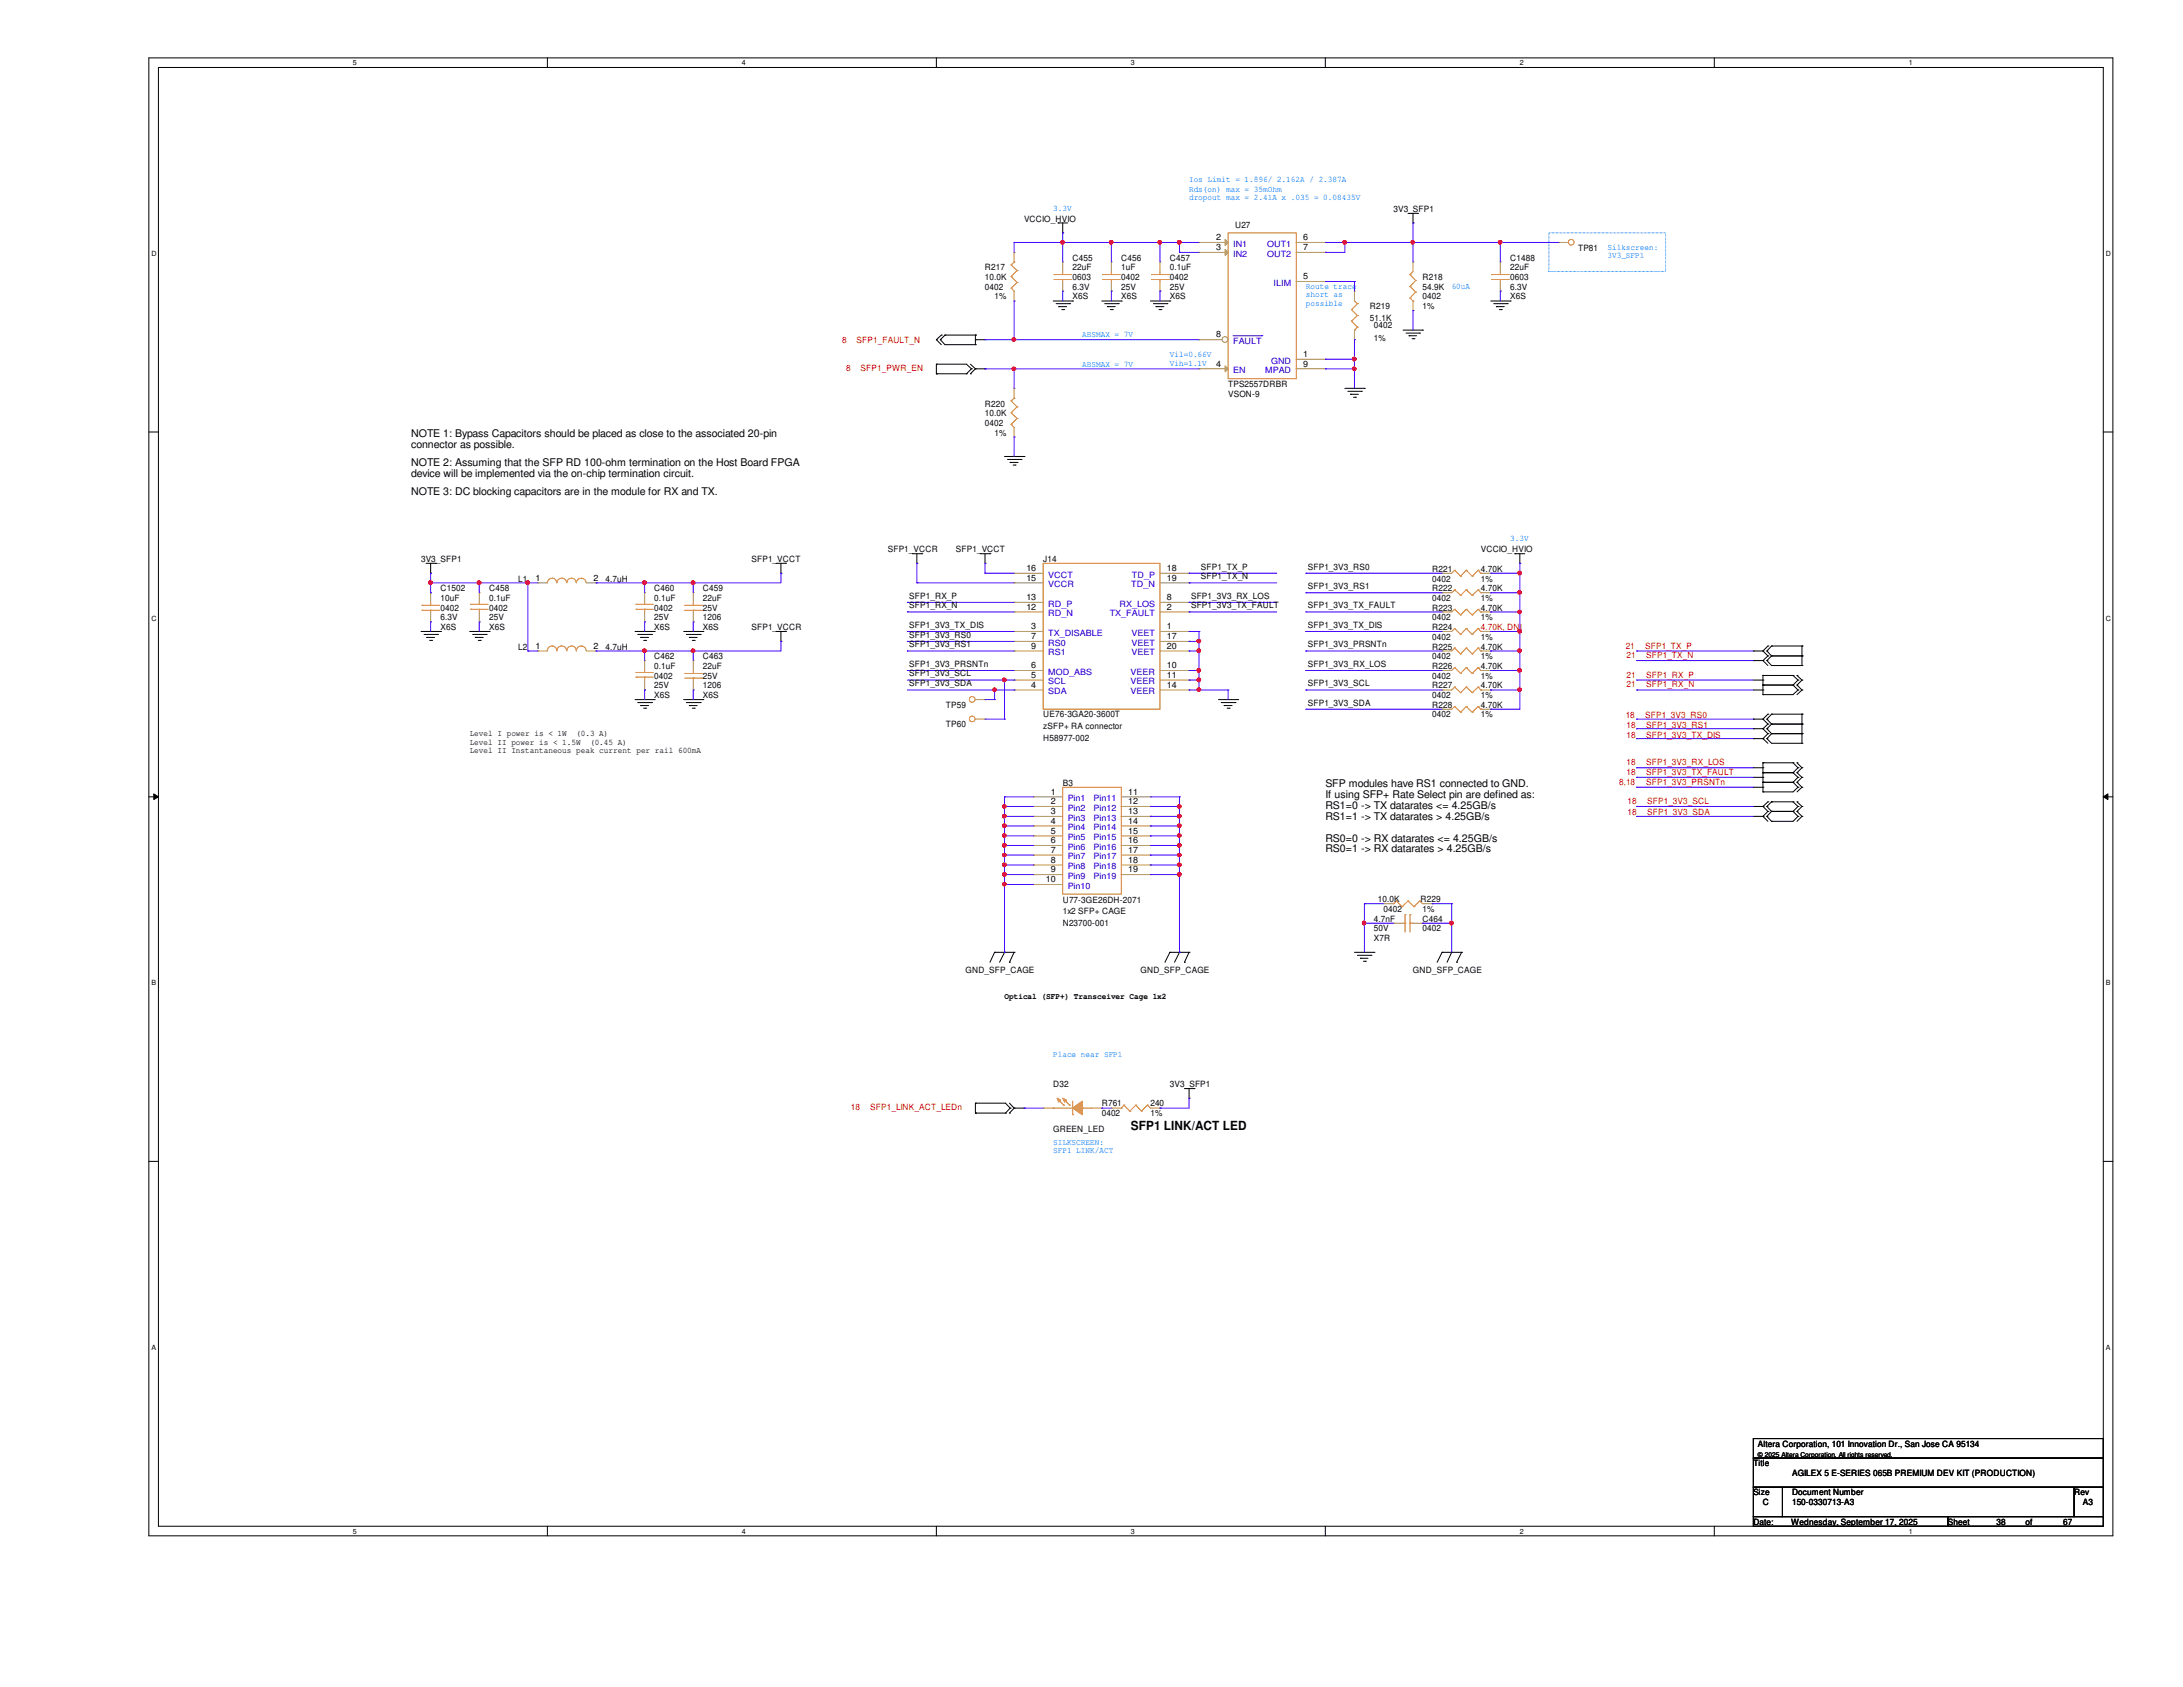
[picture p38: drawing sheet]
<svg xmlns="http://www.w3.org/2000/svg" width="279mm" height="216mm" viewBox="0 0 279 216" stroke-linecap="round" stroke-linejoin="round" font-family="sans-serif">
<defs><g id="words">
<text font-size="1.6" x="144.7" y="144.6">SFP1 LINK/ACT LED</text>
<g font-size="1.4">
<text x="52.6" y="55.9">NOTE 1: Bypass Capacitors should be placed as close to the associated 20-pin</text>
<text x="52.6" y="57.3">connector as possible.</text>
<text x="52.6" y="59.6">NOTE 2: Assuming that the SFP RD 100-ohm termination on the Host Board FPGA</text>
<text x="52.6" y="63.4">NOTE 3: DC blocking capacitors are in the module for RX and TX.</text>
<text x="52.6" y="61">device will be implemented via the on-chip termination circuit.</text>
<text x="169.6" y="100.7">SFP modules have RS1 connected to GND.</text>
<text x="169.6" y="102.1">If using SFP+ Rate Select pin are defined as:</text>
<text x="169.6" y="103.5">RS1=0 -&gt; TX datarates &lt;= 4.25GB/s</text>
<text x="169.6" y="104.9">RS1=1 -&gt; TX datarates &gt; 4.25GB/s</text>
<text x="169.6" y="107.7">RS0=0 -&gt; RX datarates &lt;= 4.25GB/s</text>
<text x="169.6" y="109.1">RS0=1 -&gt; RX datarates &gt; 4.25GB/s</text>
</g>
<g font-size="1.1" fill="#007fff">
<text x="152.2" y="23.2">Ios Limit = 1.896/ 2.162A / 2.387A</text>
<text x="134.8" y="27">3.3V</text>
<text x="152.2" y="24.5">Rds(on) max = 35mOhm</text>
<text x="152.2" y="25.6">dropout max = 2.41A x .035 = 0.08435V</text>
<text x="205.7" y="32">Silkscreen:</text>
<text x="205.7" y="33.1">3V3_SFP1</text>
<text x="167.1" y="37">Route trace</text>
<text x="167.1" y="38.1">short as</text>
<text x="167.1" y="39.2">possible</text>
<text x="185.8" y="37">60uA</text>
<text x="138.5" y="43.2">ABSMAX = 7V</text>
<text x="138.5" y="46.9">ABSMAX = 7V</text>
<text x="149.7" y="45.7">Vil=0.66V</text>
<text x="149.7" y="46.8">Vih=1.1V</text>
<text x="193.3" y="69.3">3.3V</text>
<text x="134.8" y="135.3">Place near SFP1</text>
<text x="134.8" y="146.5">SILKSCREEN:</text>
<text x="134.8" y="147.6">SFP1 LINK/ACT</text>
</g>
<g font-size="1.1">
<text x="131.1" y="28.4">VCCIO_HVIO</text>
<text x="158.1" y="29.1">U27</text>
<text x="178.4" y="27.1">3V3_SFP1</text>
<text x="126.1" y="34.6">R217</text>
<text x="126.1" y="35.8">10.0K</text>
<text x="137.3" y="33.4">C455</text>
<text x="137.3" y="34.6">22uF</text>
<text x="137.3" y="35.8">0603</text>
<text x="143.5" y="33.4">C456</text>
<text x="143.5" y="34.6">1uF</text>
<text x="143.5" y="35.8">0402</text>
<text x="149.7" y="33.4">C457</text>
<text x="149.7" y="34.6">0.1uF</text>
<text x="149.7" y="35.8">0402</text>
<text x="155.7" y="32">3</text>
<text x="155.7" y="30.7">2</text>
<text x="166.8" y="35.7">5</text>
<text x="166.8" y="30.7">6</text>
<text x="166.8" y="32">7</text>
<text x="182.1" y="35.8">R218</text>
<text x="193.3" y="33.4">C1488</text>
<text x="193.3" y="34.6">22uF</text>
<text x="193.3" y="35.8">0603</text>
<text x="202" y="32.1">TP81</text>
<text x="126.1" y="37.1">0402</text>
<text x="127.3" y="38.3">1%</text>
<text x="137.3" y="37.1">6.3V</text>
<text x="137.3" y="38.3">X6S</text>
<text x="143.5" y="37.1">25V</text>
<text x="143.5" y="38.3">X6S</text>
<text x="149.7" y="37.1">25V</text>
<text x="149.7" y="38.3">X6S</text>
<text x="175.3" y="39.6">R219</text>
<text x="175.3" y="41.1">51.1K</text>
<text x="182.1" y="37.1">54.9K</text>
<text x="182.1" y="38.3">0402</text>
<text x="182.1" y="39.6">1%</text>
<text x="193.3" y="37.1">6.3V</text>
<text x="193.3" y="38.3">X6S</text>
<text x="155.7" y="46.9">4</text>
<text x="155.7" y="43.2">8</text>
<text x="166.8" y="45.7">1</text>
<text x="166.8" y="46.9">9</text>
<text x="175.9" y="42">0402</text>
<text x="175.9" y="43.7">1%</text>
<text x="126.1" y="52">R220</text>
<text x="126.1" y="53.3">10.0K</text>
<text x="157.2" y="49.5">TPS2557DRBR</text>
<text x="157.2" y="50.8">VSON-9</text>
<text x="126.1" y="54.5">0402</text>
<text x="127.3" y="55.8">1%</text>
<text x="53.9" y="71.9">3V3_SFP1</text>
<text x="96.2" y="71.9">SFP1_VCCT</text>
<text x="113.6" y="70.7">SFP1_VCCR</text>
<text x="122.3" y="70.7">SFP1_VCCT</text>
<text x="133.5" y="71.9">J14</text>
<text x="189.5" y="70.7">VCCIO_HVIO</text>
<text x="56.4" y="75.6">C1502</text>
<text x="56.4" y="76.9">10uF</text>
<text x="62.6" y="75.6">C458</text>
<text x="62.6" y="76.9">0.1uF</text>
<text x="66.3" y="74.4">L1</text>
<text x="68.5" y="74.3">1</text>
<text x="75.9" y="74.3">2</text>
<text x="77.5" y="74.4">4.7uH</text>
<text x="83.7" y="75.6">C460</text>
<text x="83.7" y="76.9">0.1uF</text>
<text x="90" y="75.6">C459</text>
<text x="90" y="76.9">22uF</text>
<text x="116.4" y="76.6">SFP1_RX_P</text>
<text x="116.4" y="77.9">SFP1_RX_N</text>
<text x="131.4" y="76.8">13</text>
<text x="131.4" y="74.3">15</text>
<text x="131.4" y="73.1">16</text>
<text x="149.4" y="76.8">8</text>
<text x="149.4" y="74.3">19</text>
<text x="149.4" y="73.1">18</text>
<text x="152.4" y="76.6">SFP1_3V3_RX_LOS</text>
<text x="152.4" y="77.9">SFP1_3V3_TX_FAULT</text>
<text x="153.7" y="72.9">SFP1_TX_P</text>
<text x="153.7" y="74.1">SFP1_TX_N</text>
<text x="167.4" y="72.9">SFP1_3V3_RS0</text>
<text x="167.4" y="75.4">SFP1_3V3_RS1</text>
<text x="167.4" y="77.9">SFP1_3V3_TX_FAULT</text>
<text x="183.3" y="73.2">R221</text>
<text x="183.3" y="74.4">0402</text>
<text x="183.3" y="75.6">R222</text>
<text x="183.3" y="76.9">0402</text>
<text x="189.5" y="74.4">1%</text>
<text x="189.5" y="76.9">1%</text>
<text x="189.5" y="73.2">4.70K</text>
<text x="189.5" y="75.6">4.70K</text>
<text x="56.4" y="78.1">0402</text>
<text x="56.4" y="79.4">6.3V</text>
<text x="56.4" y="80.6">X6S</text>
<text x="62.6" y="78.1">0402</text>
<text x="62.6" y="79.4">25V</text>
<text x="62.6" y="80.6">X6S</text>
<text x="66.3" y="83.1">L2</text>
<text x="68.5" y="83">1</text>
<text x="75.9" y="83">2</text>
<text x="77.5" y="83.1">4.7uH</text>
<text x="83.7" y="78.1">0402</text>
<text x="83.7" y="79.4">25V</text>
<text x="83.7" y="80.6">X6S</text>
<text x="90" y="79.4">1206</text>
<text x="90" y="80.6">X6S</text>
<text x="90" y="78.1">25V</text>
<text x="96.2" y="80.6">SFP1_VCCR</text>
<text x="116.4" y="80.3">SFP1_3V3_TX_DIS</text>
<text x="116.4" y="81.6">SFP1_3V3_RS0</text>
<text x="116.4" y="82.8">SFP1_3V3_RS1</text>
<text x="131.4" y="78">12</text>
<text x="132" y="81.8">7</text>
<text x="132" y="83">9</text>
<text x="132" y="80.5">3</text>
<text x="149.4" y="78">2</text>
<text x="149.4" y="80.5">1</text>
<text x="149.4" y="81.8">17</text>
<text x="149.4" y="83">20</text>
<text x="167.4" y="80.3">SFP1_3V3_TX_DIS</text>
<text x="167.4" y="82.8">SFP1_3V3_PRSNTn</text>
<text x="183.3" y="83.1">R225</text>
<text x="183.3" y="78.1">R223</text>
<text x="183.3" y="79.4">0402</text>
<text x="183.3" y="80.6">R224</text>
<text x="183.3" y="81.9">0402</text>
<text x="189.5" y="79.4">1%</text>
<text x="189.5" y="81.9">1%</text>
<text x="189.5" y="83.1">4.70K</text>
<text x="189.5" y="78.1">4.70K</text>
<text x="83.7" y="84.4">C462</text>
<text x="83.7" y="85.6">0.1uF</text>
<text x="83.7" y="86.9">0402</text>
<text x="83.7" y="88.1">25V</text>
<text x="83.7" y="89.4">X6S</text>
<text x="90" y="84.4">C463</text>
<text x="90" y="85.6">22uF</text>
<text x="90" y="88.1">1206</text>
<text x="90" y="89.4">X6S</text>
<text x="90" y="86.9">25V</text>
<text x="116.4" y="85.3">SFP1_3V3_PRSNTn</text>
<text x="116.4" y="86.6">SFP1_3V3_SCL</text>
<text x="116.4" y="87.8">SFP1_3V3_SDA</text>
<text x="132" y="85.5">6</text>
<text x="132" y="86.7">5</text>
<text x="132" y="88">4</text>
<text x="149.4" y="85.5">10</text>
<text x="149.4" y="86.7">11</text>
<text x="149.4" y="88">14</text>
<text x="167.4" y="85.3">SFP1_3V3_RX_LOS</text>
<text x="167.4" y="87.8">SFP1_3V3_SCL</text>
<text x="183.3" y="84.4">0402</text>
<text x="183.3" y="85.6">R226</text>
<text x="183.3" y="86.9">0402</text>
<text x="183.3" y="88.1">R227</text>
<text x="183.3" y="89.4">0402</text>
<text x="189.5" y="84.4">1%</text>
<text x="189.5" y="86.9">1%</text>
<text x="189.5" y="89.4">1%</text>
<text x="189.5" y="85.6">4.70K</text>
<text x="189.5" y="88.1">4.70K</text>
<text x="60.1" y="94.2">Level I power is &lt; 1W</text>
<text x="60.1" y="95.3">Level II power is &lt; 1.5W</text>
<text x="73.7" y="94.2">(0.3 A)</text>
<text x="75.5" y="95.3">(0.45 A)</text>
<text x="121.1" y="90.6">TP59</text>
<text x="121.1" y="93.1">TP60</text>
<text x="133.5" y="91.8">UE76-3GA20-3600T</text>
<text x="133.5" y="93.3">zSFP+ RA connector</text>
<text x="133.5" y="94.8">H58977-002</text>
<text x="167.4" y="90.3">SFP1_3V3_SDA</text>
<text x="183.3" y="90.6">R228</text>
<text x="183.3" y="91.8">0402</text>
<text x="189.5" y="91.8">1%</text>
<text x="189.5" y="90.6">4.70K</text>
<text x="60.1" y="96.4">Level II Instantaneous peak current per rail 600mA</text>
<text x="134.5" y="101.7">1</text>
<text x="136" y="100.5">B3</text>
<text x="144.4" y="101.7">11</text>
<text x="134.5" y="102.9">2</text>
<text x="134.5" y="104.2">3</text>
<text x="134.5" y="105.4">4</text>
<text x="134.5" y="106.7">5</text>
<text x="134.5" y="107.9">6</text>
<text x="144.4" y="102.9">12</text>
<text x="144.4" y="104.2">13</text>
<text x="144.4" y="105.4">14</text>
<text x="144.4" y="106.7">15</text>
<text x="144.4" y="107.9">16</text>
<text x="133.9" y="112.9">10</text>
<text x="134.5" y="109.1">7</text>
<text x="134.5" y="110.4">8</text>
<text x="134.5" y="111.6">9</text>
<text x="144.4" y="109.1">17</text>
<text x="144.4" y="110.4">18</text>
<text x="144.4" y="111.6">19</text>
<text x="136" y="115.6">U77-3GE26DH-2071</text>
<text x="136" y="117">1x2 SFP+ CAGE</text>
<text x="136" y="118.5">N23700-001</text>
<text x="175.9" y="118">4.7nF</text>
<text x="175.9" y="119.2">50V</text>
<text x="176.4" y="115.5">10.0K</text>
<text x="177.1" y="116.7">0402</text>
<text x="181.8" y="115.5">R229</text>
<text x="182.1" y="116.7">1%</text>
<text x="182.1" y="118">C464</text>
<text x="182.1" y="119.2">0402</text>
<text x="123.6" y="124.5">GND_SFP_CAGE</text>
<text x="146" y="124.5">GND_SFP_CAGE</text>
<text x="175.9" y="120.5">X7R</text>
<text x="180.8" y="124.5">GND_SFP_CAGE</text>
<text x="128.6" y="127.8">Optical (SFP+) Transceiver Cage 1x2</text>
<text x="134.8" y="139.1">D32</text>
<text x="141" y="141.6">R761</text>
<text x="141" y="142.9">0402</text>
<text x="147.2" y="141.6">240</text>
<text x="147.2" y="142.9">1%</text>
<text x="149.7" y="139.1">3V3_SFP1</text>
<text x="134.8" y="144.9">GREEN_LED</text>
<text x="225" y="185.2">Altera Corporation, 101 Innovation Dr., San Jose CA 95134</text>
<text x="224.4" y="187.7">Title</text>
<text x="224.4" y="191.4">Size</text>
<text x="229.4" y="188.9">AGILEX 5 E-SERIES 065B PREMIUM DEV KIT (PRODUCTION)</text>
<text x="229.4" y="191.4">Document Number</text>
<text x="265.5" y="191.4">Rev</text>
<text x="224.4" y="195.2">Date:</text>
<text x="225.6" y="192.7">C</text>
<text x="229.2" y="195.2">Wednesday, September 17, 2025</text>
<text x="229.4" y="192.7">150-0330713-A3</text>
<text x="249.3" y="195.2">Sheet</text>
<text x="255.5" y="195.2">38</text>
<text x="259.2" y="195.2">of</text>
<text x="264.1" y="195.2">67</text>
<text x="266.6" y="192.7">A3</text>
</g>
<g font-size="1.1" fill="#00c">
<text x="157.8" y="32.9">IN2</text>
<text x="157.8" y="31.6">IN1</text>
<text x="162.2" y="31.6">OUT1</text>
<text x="162.2" y="32.9">OUT2</text>
<text x="163" y="36.6">ILIM</text>
<text x="157.8" y="47.8">EN</text>
<text x="157.8" y="44">FAULT</text>
<text x="161.9" y="47.8">MPAD</text>
<text x="162.7" y="46.5">GND</text>
<text x="134.2" y="77.6">RD_P</text>
<text x="134.2" y="75.1">VCCR</text>
<text x="134.2" y="73.9">VCCT</text>
<text x="143.3" y="77.6">RX_LOS</text>
<text x="144.8" y="75.1">TD_N</text>
<text x="144.9" y="73.9">TD_P</text>
<text x="134.2" y="78.9">RD_N</text>
<text x="134.2" y="82.6">RS0</text>
<text x="134.2" y="83.9">RS1</text>
<text x="134.2" y="81.4">TX_DISABLE</text>
<text x="142" y="78.9">TX_FAULT</text>
<text x="144.8" y="81.4">VEET</text>
<text x="144.8" y="82.6">VEET</text>
<text x="144.8" y="83.9">VEET</text>
<text x="134.2" y="86.4">MOD_ABS</text>
<text x="134.2" y="87.6">SCL</text>
<text x="134.2" y="88.9">SDA</text>
<text x="144.7" y="86.4">VEER</text>
<text x="144.7" y="87.6">VEER</text>
<text x="144.7" y="88.9">VEER</text>
<text x="136.7" y="102.5">Pin1</text>
<text x="136.7" y="103.8">Pin2</text>
<text x="136.7" y="105">Pin3</text>
<text x="136.7" y="106.3">Pin4</text>
<text x="136.7" y="107.5">Pin5</text>
<text x="140" y="102.5">Pin11</text>
<text x="140" y="103.8">Pin12</text>
<text x="140" y="105">Pin13</text>
<text x="140" y="106.3">Pin14</text>
<text x="140" y="107.5">Pin15</text>
<text x="136.7" y="113.7">Pin10</text>
<text x="136.7" y="108.8">Pin6</text>
<text x="136.7" y="110">Pin7</text>
<text x="136.7" y="111.3">Pin8</text>
<text x="136.7" y="112.5">Pin9</text>
<text x="140" y="108.8">Pin16</text>
<text x="140" y="110">Pin17</text>
<text x="140" y="111.3">Pin18</text>
<text x="140" y="112.5">Pin19</text>
</g>
<g font-size="1.1" fill="#f00">
<text x="107.8" y="43.9">8</text>
<text x="108.3" y="47.5">8</text>
<text x="109.6" y="43.9">SFP1_FAULT_N</text>
<text x="110.2" y="47.5">SFP1_PWR_EN</text>
<text x="189.5" y="80.6">4.70K, DNI</text>
<text x="208.1" y="83">21</text>
<text x="210.6" y="83">SFP1_TX_P</text>
<text x="208.2" y="84.2">21</text>
<text x="208.2" y="86.7">21</text>
<text x="208.2" y="88">21</text>
<text x="210.7" y="84.2">SFP1_TX_N</text>
<text x="210.7" y="86.7">SFP1_RX_P</text>
<text x="210.7" y="88">SFP1_RX_N</text>
<text x="208.1" y="91.9">18</text>
<text x="208.2" y="94.4">18</text>
<text x="208.2" y="93.2">18</text>
<text x="210.6" y="91.9">SFP1_3V3_RS0</text>
<text x="210.7" y="93.2">SFP1_3V3_RS1</text>
<text x="210.7" y="94.4">SFP1_3V3_TX_DIS</text>
<text x="207.2" y="100.4">8,18</text>
<text x="208.2" y="97.9">18</text>
<text x="208.2" y="99.2">18</text>
<text x="210.7" y="97.9">SFP1_3V3_RX_LOS</text>
<text x="210.7" y="99.2">SFP1_3V3_TX_FAULT</text>
<text x="210.7" y="100.4">SFP1_3V3_PRSNTn</text>
<text x="208.3" y="102.9">18</text>
<text x="208.3" y="104.3">18</text>
<text x="210.8" y="102.9">SFP1_3V3_SCL</text>
<text x="210.8" y="104.3">SFP1_3V3_SDA</text>
<text x="108.9" y="142.1">18</text>
<text x="111.4" y="142.1">SFP1_LINK_ACT_LEDn</text>
</g>
<g font-size=".9">
<text x="45.2" y="8.3">5</text>
<text x="95" y="8.3">4</text>
<text x="144.7" y="8.3">3</text>
<text x="194.5" y="8.3">2</text>
<text x="244.3" y="8.3">1</text>
<text x="19.4" y="32.8">D</text>
<text x="269.5" y="32.8">D</text>
<text x="19.4" y="79.4">C</text>
<text x="269.5" y="79.4">C</text>
<text x="19.4" y="126.1">B</text>
<text x="269.5" y="126.1">B</text>
<text x="19.4" y="172.8">A</text>
<text x="269.5" y="172.8">A</text>
<text x="45.2" y="196.3">5</text>
<text x="95" y="196.3">4</text>
<text x="144.7" y="196.3">3</text>
<text x="194.5" y="196.3">2</text>
<text x="244.3" y="196.3">1</text>
</g>
<text font-size=".8" x="225" y="186.4">© 2025 Altera Corporation. All rights reserved.</text>
</g></defs>
<path d="M19.1 7.4h251.3v189.2h-251.3zM20.3 8.6h248.9v186.7h-248.9z" fill="none" stroke="#000" stroke-width=".13"/>
<g fill="#fff">
<path d="M45.2 7.5h.5v1.1h-.5z"/>
<path d="M45.2 195.5h.5v1h-.5z"/>
</g>
<path d="M70.1 7.4v1.2M70.1 195.3v1.3" fill="none" stroke="#000" stroke-width=".13"/>
<g fill="#fff">
<path d="M95 7.5h.5v1.1h-.5z"/>
<path d="M95 195.5h.5v1h-.5z"/>
</g>
<path d="M119.8 7.4v1.2M119.8 195.3v1.3" fill="none" stroke="#000" stroke-width=".13"/>
<g fill="#fff">
<path d="M144.7 7.5h.5v1.1h-.5z"/>
<path d="M144.7 195.5h.5v1h-.5z"/>
</g>
<path d="M169.6 7.4v1.2M169.6 195.3v1.3" fill="none" stroke="#000" stroke-width=".13"/>
<g fill="#fff">
<path d="M194.5 7.5h.5v1.1h-.5z"/>
<path d="M194.5 195.5h.5v1h-.5z"/>
</g>
<path d="M219.4 7.4v1.2M219.4 195.3v1.3" fill="none" stroke="#000" stroke-width=".13"/>
<g fill="#fff">
<path d="M244.3 7.5h.5v1.1h-.5z"/>
<path d="M244.3 195.5h.5v1h-.5z"/>
<path d="M19.4 32h.6v1h-.6z"/>
<path d="M269.5 32h.7v1h-.7z"/>
<path d="M19.4 78.6h.6v1h-.6z"/>
<path d="M269.5 78.6h.7v1h-.7z"/>
</g>
<path d="M19.1 55.3h1.2M269.2 55.3h1.2" fill="none" stroke="#000" stroke-width=".13"/>
<g fill="#fff">
<path d="M19.4 125.3h.6v1h-.6z"/>
<path d="M269.5 125.3h.6v1h-.6z"/>
</g>
<path d="M19.1 102h1.2M19.7 101.6l.6 .4-.6 .3zM269.2 102l.6-.4v.7zM269.2 102h1.2" fill="none" stroke="#000" stroke-width=".13"/>
<path d="M19.7 101.6l.6 .4-.6 .3zM269.2 102l.6-.4v.7z" fill="#000"/>
<g fill="#fff">
<path d="M19.4 172h.5v1h-.5z"/>
<path d="M269.5 172h.6v1h-.6z"/>
</g>
<g fill="none" stroke="#000" stroke-width=".13">
<path d="M134.8 38.5h2.5M135.2 38.9h1.7M135.4 28.5h.1M135.4 28.5h1.3M135.5 39.2h.1M135.5 39.2h1M135.9 39.6h.2M136 29.8h.1M136 28.5v1.3M136.1 39.6h.1M136.9 38.9h.1M137.3 38.5h.1"/>
<path d="M141 38.5h2.5M141.4 38.9h1.7M141.7 39.2h.1M141.7 39.2h1M142.1 39.6h.3M142.4 39.6h.1M143.1 38.9h.1M143.5 38.5h.1M147.2 38.5h2.5M147.6 38.9h1.8M148 39.2h.1M148 39.2h1"/>
<path d="M148.3 39.6h.3M148.6 39.6h.1M149.4 38.9h.1M149.7 38.5h.1M180.2 27.3h1.2M180.8 28.5h.1M180.8 27.3v1.2M181.4 27.3h.1M190.8 38.5h2.5M191.2 38.9h1.7M191.5 39.2h.1M191.5 39.2h1"/>
<path d="M191.9 39.6h.3M192.2 39.6h.1M192.9 38.9h.1M193.3 38.5h.1M119.8 43.5h.1M119.8 47.8h.1M119.8 46.6h.1M119.8 43.5l.7 .6M119.8 47.8h3.9M119.8 46.6h3.9l.6 .6M119.8 46.6v1.2M120.4 43.5h.1"/>
<path d="M120.4 43.5l.5 .6h3.9M120.5 42.9h.1M120.5 42.9l-.7 .6M120.9 42.9h.1M120.9 42.9h3.9M120.9 42.9l-.5 .6M123.7 47.8h.1M124.2 47.8h.1M124.2 46.6l.6 .6M124.3 47.2h.1M124.3 47.2l-.6 .6M124.8 42.9h.1"/>
<path d="M124.8 44.1h.1M124.8 43.5h.1M124.8 47.2h.1M124.8 42.9v1.2M124.8 43.5h1.3M124.8 47.2l-.6 .6M124.8 47.2h1.3M126.1 47.2h.1M128.6 58.4h2.5M128.9 58.8h1.8M129.3 59.2h.1M129.3 59.2h1"/>
<path d="M129.7 59.5h.2M129.9 59.5h.1M130.7 58.8h.1M131.1 58.4h.1M172.1 49.7h2.5M172.5 50.1h1.7M172.8 50.5h.1M172.8 50.5h1.1M173.2 50.8h.3M173.5 50.8h.1M174.2 50.1h.1M174.6 49.7h.1"/>
<path d="M179.6 42.2h2.5M180 42.6h1.7M180.3 43h.1M180.3 43h1M180.7 43.3h.3M181 43.3h.1M181.7 42.6h.1M182.1 42.2h.1M54.5 72.1h1.3M55.1 73.4h.1M55.1 72.1v1.3M55.8 72.1h.1"/>
<path d="M99.3 72.1h1.2M99.9 73.4h.1M99.9 72.1v1.3M100.5 72.1h.1M116.8 70.9h1.2M117.3 72.1h.1M117.3 70.9v1.2M118 70.9h.1M125.4 70.9h1.3M126.1 72.1h.1M126.1 70.9v1.2M126.7 70.9h.1"/>
<path d="M193.9 70.9h.1M193.9 70.9h1.3M194.5 72.1h.1M194.5 70.9v1.2M53.9 80.8h2.5M54.3 81.2h1.7M54.6 81.6h.1M54.6 81.6h1M55 82h.2M55.2 82h.1M56 81.2h.1M56.4 80.8h.1"/>
<path d="M60.1 80.8h2.5M60.5 81.2h1.7M60.8 81.6h.1M60.8 81.6h1M61.2 82h.3M61.5 82h.1M62.2 81.2h.1M62.6 80.8h.1M81.3 80.8h2.4M81.3 89.5h2.4M81.6 81.2h1.8M81.6 89.9h1.8"/>
<path d="M82 81.6h.1M82 90.3h.1M82 81.6h1M82 90.3h1M82.4 82h.2M82.4 90.6h.2M82.6 82h.1M82.6 90.6h.1M83.4 81.2h.1M83.4 89.9h.1M83.7 80.8h.1M83.7 89.5h.1"/>
<path d="M87.5 80.8h2.5M87.5 89.5h2.5M87.8 81.2h1.8M87.8 89.9h1.8M88.2 81.6h.1M88.2 90.3h.1M88.2 81.6h1M88.2 90.3h1M88.6 82h.3M88.6 90.6h.3M88.9 82h.1M88.9 90.6h.1"/>
<path d="M89.6 81.2h.1M89.6 89.9h.1M90 80.8h.1M90 89.5h.1M99.3 80.8h1.2M99.9 82.1h.1M99.9 80.8v1.3M100.5 80.8h.1M156 89.5h2.4M156.3 89.9h1.8M156.7 90.3h.1M156.7 90.3h1"/>
<path d="M157.1 90.6h.2M157.3 90.6h.1M158.1 89.9h.1M158.4 89.5h.1M224.4 83.3h.1M224.4 84.5h.1M224.4 92h.1M224.4 93.3h.1M224.4 94.5h.1M224.4 83.3h1.2M224.4 84.5h1.2M224.4 87h1.2"/>
<path d="M224.4 88.3h1.2M224.4 92h1.2M224.4 93.3h1.2M224.4 94.5h1.2M224.4 98.3h1.2M224.4 99.5h1.2M225.6 83.3h.1M225.6 84.5h.1M225.6 86.4h.1M225.6 87.7h.1M225.6 87h.1M225.6 88.9h.1"/>
<path d="M225.6 88.3h.1M225.6 92h.1M225.6 93.3h.1M225.6 94.5h.1M225.6 97.6h.1M225.6 98.9h.1M225.6 98.3h.1M225.6 99.5h.1M225.6 83.3l.7 .6M225.6 84.5l.7 .7M225.6 86.4h3.9M225.6 87.7h3.9"/>
<path d="M225.6 86.4v2.5M225.6 97.6v3.7M225.6 92l.7 .7M225.6 93.3l.7 .6M225.6 94.5l.7 .6M225.6 97.6h3.9M225.6 98.9h3.9M226.1 83.3h.1M226.1 84.5h.1M226.1 92h.1M226.1 93.3h.1M226.1 94.5h.1"/>
<path d="M226.1 83.3l.6 .6M226.1 84.5l.6 .7h3.9M226.1 92l.6 .7M226.1 93.3l.6 .6M226.1 94.5l.6 .6h3.9M226.3 82.7h.1M226.3 83.9h.1M226.3 91.4h.1M226.3 92.7h.1M226.3 93.9h.1M226.3 82.7l-.7 .6M226.3 83.9l-.7 .6"/>
<path d="M226.3 91.4l-.7 .6M226.3 92.7l-.7 .6M226.3 93.9l-.7 .6M226.7 82.7h.1M226.7 83.9h.1M226.7 91.4h.1M226.7 92.7h.1M226.7 93.9h.1M226.7 82.7h3.9M226.7 83.9h3.9M226.7 82.7l-.6 .6M226.7 83.9l-.6 .6"/>
<path d="M226.7 91.4h3.9M226.7 92.7h3.9M226.7 91.4l-.6 .6M226.7 93.9h3.9M226.7 92.7l-.6 .6M226.7 93.9l-.6 .6M229.5 86.4h.1M229.5 87.7h.1M229.5 97.6h.1M229.5 98.9h.1M229.5 86.4l.6 .6M229.5 87.7l.6 .6"/>
<path d="M229.5 97.6l.6 .7M229.5 98.9l.6 .6M230 86.4h.1M230 87.7h.1M230 97.6h.1M230 98.9h.1M230 86.4l.6 .6M230 87.7l.6 .6M230 97.6l.6 .7M230 98.9l.6 .6M230.1 87h.1M230.1 88.3h.1"/>
<path d="M230.1 98.3h.1M230.1 99.5h.1M230.1 87l-.6 .7M230.1 88.3l-.6 .6h-3.9M230.1 98.3l-.6 .6M230.1 99.5l-.6 .6M230.6 82.7h.1M230.6 83.9h.1M230.6 85.2h.1M230.6 87h.1M230.6 88.3h.1M230.6 91.4h.1"/>
<path d="M230.6 92.7h.1M230.6 93.9h.1M230.6 95.1h.1M230.6 98.3h.1M230.6 99.5h.1M230.6 82.7v2.5M230.6 91.4v3.7M230.6 87l-.6 .7M230.6 88.3l-.6 .6M230.6 98.3l-.6 .6M230.6 99.5l-.6 .6M224.4 100.8h1.2"/>
<path d="M224.4 103.2h1.2M224.4 104.5h1.2M225.6 100.1h.1M225.6 101.3h.1M225.6 100.8h.1M225.6 103.2h.1M225.6 104.5h.1M225.6 100.1h3.9M225.6 103.2l.7 .6M225.6 104.5l.7 .6M226.1 103.2h.1M226.1 104.5h.1"/>
<path d="M226.1 103.2l.6 .6M226.1 104.5l.6 .6M226.3 102.6h.1M226.3 103.8h.1M226.3 103.8l-.7 .7M226.3 102.6l-.7 .6M226.7 102.6h.1M226.7 103.8h.1M226.7 105.1h.1M226.7 102.6h2.8M226.7 103.8h2.8M226.7 102.6l-.6 .6"/>
<path d="M226.7 103.8l-.6 .7M229.5 100.1h.1M229.5 102.6h.1M229.5 103.8h.1M229.5 100.1l.6 .7M229.5 102.6l.6 .6M229.5 103.8l.6 .7M230 100.1h.1M230 102.6h.1M230 103.8h.1M230 100.1l.6 .7M230 102.6l.6 .6"/>
<path d="M230 103.8l.6 .7M230.1 100.8h.1M230.1 103.2h.1M230.1 104.5h.1M230.1 100.8l-.6 .5h-3.9M230.1 103.2l-.6 .6M230.1 104.5l-.6 .6h-2.8M230.6 100.8h.1M230.6 103.2h.1M230.6 104.5h.1M230.6 100.8l-.6 .5M230.6 103.2l-.6 .6"/>
<path d="M230.6 104.5l-.6 .6M127.3 121.9h.1M127.3 121.9h2.5M127.3 121.9l-.6 1.2M128.6 121.9h.1M128.6 121.9l-.7 1.2M129.2 123.1h.1M129.8 121.9h.1M129.8 121.9l-.6 1.2M149.7 121.9h.1M149.7 121.9h2.5M149.7 121.9l-.6 1.2"/>
<path d="M151 121.9h.1M151 121.9l-.7 1.2M151.6 123.1h.1M151.6 139.3h1.2M152.2 121.9h.1M152.2 139.3v1.2M152.2 121.9l-.6 1.2M152.8 139.3h.1M173.4 121.9h2.5M173.7 122.3h1.8M174.1 122.6h.1M174.1 122.6h1"/>
<path d="M174.5 123h.3M174.8 123h.1M175.5 122.3h.1M175.9 121.9h.1M184.6 121.9h.1M184.6 121.9h2.5M184.6 121.9l-.7 1.2M185.8 121.9h.1M185.8 121.9l-.6 1.2M186.4 123.1h.1M187.1 121.9h.1M187.1 121.9l-.7 1.2"/>
<path d="M19.1 148.6h1.2M124.8 142.5h.1M124.8 141.2h.1M124.8 141.2v1.3M124.8 142.5h3.9M124.8 141.2h3.9l.6 .6M128.7 142.5h.1M129.2 142.5h.1M129.2 141.2l.6 .6M129.3 141.8h.1M129.3 141.8l-.6 .7M129.8 141.8h.1"/>
<path d="M129.8 141.8l-.6 .7M129.8 141.8h1.3M131.1 141.8h.1M152.2 140.5h.1M269.2 148.6h1.2M224.4 184.1h44.8v2.5h-44.8zM224.4 186.6h44.8v3.7h-44.8zM224.4 190.3h3.7v3.8h-3.7zM224.4 194.1h24.9v1.2h-24.9zM228.1 190.3h37.4v3.8h-37.4zM249.3 194.1h19.9v1.2h-19.9zM265.5 190.3h3.7v3.8h-3.7z"/>
</g>
<path d="M198.2 29.8h15v5h-15z" fill="none" stroke="#007fff" stroke-width=".13"/>
<g fill="none" stroke="#cc7f05" stroke-width=".13">
<path d="M129.4 36.9h.1M129.4 35.4h.1M129.4 33.9h.1M129.4 36.9l.4 .4M129.4 35.4l.8 .8M129.4 33.9l.8 .7M129.8 33.5h.1M129.8 33.5l-.4 .4M130.2 36.2h.1M130.2 34.6h.1M130.2 36.2l-.8 .7M130.2 34.6l-.8 .8"/>
<path d="M157.2 29.8h8.7v18.7h-8.7zM60.2 78h.1M60.2 77.3h.1M60.2 78h2.3M60.2 77.3h2.3M61.3 77.3h.1M61.3 78h.1M61.3 77.1v.2M61.3 78v.3M186.2 78h.1M186.2 78l-.4 .3M186.2 78l.7 .7"/>
<path d="M186.9 78.7h.1M187.7 78h.1M187.7 78l-.8 .7M187.7 78l.7 .7M188.4 78.7h.1M189.2 78h.1M189.2 78l-.8 .7M189.2 78l.3 .3M189.5 78.3h.1M186.2 82.9h.1M186.2 82.9l-.4 .4M186.2 82.9l.7 .8"/>
<path d="M186.9 83.7h.1M187.7 82.9h.1M187.7 82.9l-.8 .8M187.7 82.9l.7 .8M188.4 83.7h.1M189.2 82.9h.1M189.2 82.9l-.8 .8M189.2 82.9l.3 .4M189.5 83.3h.1M136 100.8h7.5v13.6h-7.5zM179.6 118.2h.2M179.8 118.2h.1"/>
<path d="M179.8 117.1h.1M179.8 117.1v2.2M180.5 117.1h.1M180.5 118.2h.1M180.5 118.2h.3M180.5 117.1v2.2M143.5 141.8h.1M143.8 141.4h.1M143.8 141.4l.8 .8M143.8 141.4l-.3 .4M144.6 142.2h.1M145.4 141.4h.1"/>
<path d="M145.4 141.4l.7 .8M145.4 141.4l-.8 .8M146.1 142.2h.1M146.9 141.4h.1M146.9 141.4l.3 .4M146.9 141.4l-.8 .8"/>
<circle cx="201.1" cy="31" r=".37"/>
</g>
<g fill="none" stroke="#aa8843" stroke-width=".13">
<path d="M129.8 38.5h.1M129.8 32.3h.1M129.8 32.3v1.2M129.8 37.3v1.2M199.5 31h.1M199.5 31h1.2M61.3 75.9h.1M61.3 79.6h.1M61.3 75.9v1.2M61.3 78.3v1.3M184.6 78.3h.1M184.6 78.3h1.2"/>
<path d="M189.5 78.3h1.3M190.8 78.3h.1M184.6 83.3h.1M184.6 83.3h1.2M189.5 83.3h1.3M190.8 83.3h.1M132.3 102h.1M132.3 113.2h.1M132.3 103.2h.1M132.3 104.5h.1M132.3 105.7h.1M132.3 107h.1"/>
<path d="M132.3 108.2h.1M132.3 109.4h.1M132.3 110.7h.1M132.3 111.9h.1M132.3 102h3.7M132.3 113.2h3.7M132.3 103.2h3.7M132.3 104.5h3.7M132.3 105.7h3.7M132.3 107h3.7M132.3 108.2h3.7M132.3 109.4h3.7"/>
<path d="M132.3 110.7h3.7M132.3 111.9h3.7M143.5 102h3.7M143.5 103.2h3.7M143.5 104.5h3.7M143.5 105.7h3.7M143.5 107h3.7M143.5 108.2h3.7M143.5 109.4h3.7M143.5 110.7h3.7M143.5 111.9h3.7M147.2 102h.1"/>
<path d="M147.2 103.2h.1M147.2 104.5h.1M147.2 105.7h.1M147.2 107h.1M147.2 108.2h.1M147.2 109.4h.1M147.2 110.7h.1M147.2 111.9h.1M178.4 118.2h.1M178.4 118.2h1.2M180.8 118.2h1.3M182.1 118.2h.1"/>
<path d="M142.2 141.8h.1M142.2 141.8h1.3M147.2 141.8h1.3M148.5 141.8h.1"/>
</g>
<path d="M156.8 31.9l.4 .4-.4 .4z" fill="#aa8843"/>
<path d="M153.5 32.3h.1M153.5 32.3h3.7M156.8 31.9l.4 .4-.4 .4z" fill="none" stroke="#aa8843" stroke-width=".13"/>
<path d="M156.8 30.6l.4 .4-.4 .4z" fill="#aa8843"/>
<path d="M153.5 31h.1M153.5 31h3.7M156.8 30.6l.4 .4-.4 .4z" fill="none" stroke="#aa8843" stroke-width=".13"/>
<path d="M156.8 46.8l.4 .4-.4 .4z" fill="#aa8843"/>
<path d="M153.5 47.2h.1M153.5 47.2h3.7M156.8 46.8l.4 .4-.4 .4z" fill="none" stroke="#aa8843" stroke-width=".13"/>
<circle cx="156.8" cy="43.4" r=".37" fill="#fff"/>
<g fill="none" stroke="#aa8843" stroke-width=".13">
<path d="M136 37.3h.1M136 33.5h.1M136 33.5v1.3M136 36v1.3M142.2 37.3h.1M142.2 33.5h.1M142.2 33.5v1.3M142.2 36v1.3M148.5 37.3h.1M148.5 33.5h.1M148.5 33.5v1.3M148.5 36v1.3"/>
<path d="M165.9 36h3.7M165.9 31h3.7M165.9 32.3h3.7M169.6 36h.1M169.6 31h.1M169.6 32.3h.1M173.4 37.3h.1M173.4 37.3v1.2M180.8 33.5h.1M180.8 39.8h.1M180.8 33.5v1.3M180.8 38.5v1.3"/>
<path d="M129.8 55.9h.1M129.8 49.7h.1M129.8 49.7v1.3M129.8 54.7v1.2M153.5 43.5h.1M153.5 43.5h2.9M165.9 46h3.7M165.9 47.2h3.7M169.6 46h.1M169.6 47.2h.1M173.4 43.5h.1M173.4 42.2v1.3"/>
<path d="M55.1 79.6h.1M55.1 75.9h.1M55.1 75.9v1.2M55.1 78.3v1.3M68.8 74.6h.1M68.8 74.6h1.3M75.1 74.6h1.2M76.3 74.6h.1M82.5 75.9h.1M82.5 79.6h.1M82.5 75.9v1.2M82.5 78.3v1.3"/>
<path d="M184.6 73.4h.1M184.6 75.9h.1M184.6 73.4h1.2M184.6 75.9h1.2M189.5 73.4h1.3M189.5 75.9h1.3M190.8 73.4h.1M190.8 75.9h.1M68.8 83.3h.1M68.8 83.3h1.3M75.1 83.3h1.2M76.3 83.3h.1"/>
<path d="M82.5 84.5h.1M82.5 88.3h.1M82.5 84.5v1.3M82.5 87v1.3M88.7 88.3h.1M88.7 84.5h.1M88.7 84.5v1.3M88.7 87v1.3M124.8 89.5h1.3M124.8 92h1.3M126.1 89.5h.1M126.1 92h.1"/>
<path d="M184.6 90.8h.1M184.6 85.8h.1M184.6 80.8h.1M184.6 88.3h.1M184.6 90.8h1.2M184.6 85.8h1.2M184.6 80.8h1.2M184.6 88.3h1.2M189.5 90.8h1.3M189.5 85.8h1.3M189.5 80.8h1.3M189.5 88.3h1.3"/>
<path d="M190.8 90.8h.1M190.8 85.8h.1M190.8 80.8h.1M190.8 88.3h.1M177.1 115.7h.1M177.1 115.7h1.3M182.1 115.7h1.2M183.3 115.7h.1"/>
<circle cx="156.8" cy="43.4" r=".37"/>
</g>
<path d="M157.8 43h3.7M161.5 43h.1" fill="none" stroke="#00c" stroke-width=".13"/>
<g fill="none" stroke="#cc7f05" stroke-width=".13">
<path d="M134.9 35.1h.1M134.9 35.8h.1M134.9 35.1h2.3M134.9 35.8h2.3M136 35.8h.1M136 35.1h.1M136 34.8v.3M136 35.8v.2M141.1 35.1h.1M141.1 35.8h.1M141.1 35.1h2.3M141.1 35.8h2.3"/>
<path d="M142.2 35.8h.1M142.2 35.1h.1M142.2 34.8v.3M142.2 35.8v.2M147.4 35.1h2.2M147.4 35.8h2.2M148.5 35.8h.1M148.5 35.1h.1M148.5 34.8v.3M148.5 35.8v.2M149.6 35.1h.1M149.6 35.8h.1"/>
<path d="M173 39.6h.1M173 39.6l.7 .8M173.4 38.5l.3 .4M173.7 38.9h.1M173.7 38.9l-.7 .7M180.5 35.1h.1M180.5 36.7h.1M180.5 38.1h.1M180.5 35.1l.7 .8M180.5 36.7l.7 .7M180.5 38.1l.3 .4M180.8 38.5h.1"/>
<path d="M180.8 34.8l-.3 .3M181.2 35.9h.1M181.2 37.4h.1M181.2 35.9l-.7 .8M181.2 37.4l-.7 .7M129.4 54.3h.1M129.4 52.8h.1M129.4 51.3h.1M129.4 54.3l.4 .4M129.4 52.8l.8 .8M129.4 51.3l.8 .8M129.8 51h.1"/>
<path d="M129.8 51l-.4 .3M130.2 53.6h.1M130.2 52.1h.1M130.2 53.6l-.8 .7M130.2 52.1l-.8 .7M173 41.1h.1M173 41.1l.7 .8M173.4 42.2h.1M173.7 40.4h.1M173.7 41.9h.1M173.7 40.4l-.7 .7M173.7 41.9l-.3 .3"/>
<path d="M54 77.5h.1M54 78.1h.1M54 77.5h2.3M54 78.1h2.3M55.1 78.1h.1M55.1 77.5h.1M55.1 77.1v.4M55.1 78.1v.2M70.1 74.6a.59 .59 0 0 1 .6-.6 .59 .59 0 0 1 .5 .6M71.3 74.6a.61 .61 0 0 1 .6-.6 .61 .61 0 0 1 .6 .6M72.6 74.6a.59 .59 0 0 1 .6-.6 .59 .59 0 0 1 .5 .6M73.8 74.6a.61 .61 0 0 1 .6-.6 .61 .61 0 0 1 .6 .6"/>
<path d="M81.4 78h.1M81.4 77.3h.1M81.4 78h2.2M81.4 77.3h2.2M82.5 77.3h.1M82.5 78h.1M82.5 77.1v.2M82.5 78v.3M186.2 73h.1M186.2 75.5h.1M186.2 73l-.4 .4M186.2 73l.7 .7"/>
<path d="M186.2 75.5l-.4 .4M186.2 75.5l.7 .7M186.9 73.7h.1M186.9 76.2h.1M187.7 73h.1M187.7 75.5h.1M187.7 73l-.8 .7M187.7 73l.7 .7M187.7 75.5l-.8 .7M187.7 75.5l.7 .7M188.4 73.7h.1M188.4 76.2h.1"/>
<path d="M189.2 73h.1M189.2 75.5h.1M189.2 73l-.8 .7M189.2 73l.3 .4M189.2 75.5l-.8 .7M189.2 75.5l.3 .4M189.5 73.4h.1M189.5 75.9h.1M71.2 83.3a.59 .59 0 0 0-.6-.6 .59 .59 0 0 0-.5 .6M72.5 83.3a.61 .61 0 0 0-.6-.6 .61 .61 0 0 0-.6 .6M73.7 83.3a.59 .59 0 0 0-.6-.6 .59 .59 0 0 0-.5 .6M75 83.3a.61 .61 0 0 0-.6-.6 .61 .61 0 0 0-.6 .6"/>
<path d="M81.4 86.7h.1M81.4 86.1h.1M81.4 86.7h2.2M81.4 86.1h2.2M82.5 86.1h.1M82.5 86.7h.1M82.5 85.8v.3M82.5 86.7v.3M87.6 86.2h2.2M87.6 86.8h2.2M88.7 86.8h.1M88.7 86.2h.1"/>
<path d="M88.7 85.8v.4M88.7 86.8v.2M89.8 86.2h.1M89.8 86.8h.1M186.2 90.4h.1M186.2 85.4h.1M186.2 80.4h.1M186.2 87.9h.1M186.2 90.4l-.4 .4M186.2 90.4l.7 .7M186.2 85.4l-.4 .4M186.2 85.4l.7 .8"/>
<path d="M186.2 80.4l-.4 .4M186.2 80.4l.7 .8M186.2 87.9l-.4 .4M186.2 87.9l.7 .7M186.9 91.1h.1M186.9 86.2h.1M186.9 81.2h.1M186.9 88.6h.1M187.7 90.4h.1M187.7 85.4h.1M187.7 80.4h.1M187.7 87.9h.1"/>
<path d="M187.7 90.4l-.8 .7M187.7 90.4l.7 .7M187.7 85.4l-.8 .8M187.7 85.4l.7 .8M187.7 80.4l-.8 .8M187.7 80.4l.7 .8M187.7 87.9l-.8 .7M187.7 87.9l.7 .7M188.4 91.1h.1M188.4 86.2h.1M188.4 81.2h.1M188.4 88.6h.1"/>
<path d="M189.2 90.4h.1M189.2 85.4h.1M189.2 80.4h.1M189.2 87.9h.1M189.2 90.4l-.8 .7M189.2 90.4l.3 .4M189.2 85.4l-.8 .8M189.2 85.4l.3 .4M189.2 80.4l-.8 .8M189.2 80.4l.3 .4M189.2 87.9l-.8 .7M189.2 87.9l.3 .4"/>
<path d="M189.5 90.8h.1M189.5 85.8h.1M189.5 80.8h.1M189.5 88.3h.1M178.4 115.7h.1M178.7 115.3h.1M178.7 115.3l.8 .7M178.7 115.3l-.3 .4M179.5 116h.1M180.2 115.3h.1M180.2 115.3l.8 .7M180.2 115.3l-.7 .7"/>
<path d="M181 116h.1M181.7 115.3h.1M181.7 115.3l.4 .4M181.7 115.3l-.7 .7M134.8 141.8h.1M134.8 141.8h2.5M137.3 142.7h.1M137.3 140.9v1.8M138.5 141.8h.1M138.5 141.8h1.2"/>
<circle cx="124.4" cy="89.5" r=".37"/>
<circle cx="124.4" cy="92" r=".37"/>
</g>
<path d="M137.3 141.8l1.2-.9v1.8z" fill-rule="evenodd" fill="#cc7f05"/>
<path d="M137.3 141.8l1.2-.9v1.8z" fill="none" stroke="#cc7f05" stroke-width=".13"/>
<path d="M135.3 140.5l.5 .3-.3 .3z" fill-rule="evenodd" fill="#cc7f05"/>
<path d="M135.3 140.5l.5 .3-.3 .3z" fill="none" stroke="#cc7f05" stroke-width=".13"/>
<path d="M136 140.5l.5 .3-.2 .3z" fill-rule="evenodd" fill="#cc7f05"/>
<g fill="none" stroke="#cc7f05" stroke-width=".13">
<path d="M190.9 35.1h.1M190.9 35.8h.1M190.9 35.1h2.3M190.9 35.8h2.3M192 35.8h.1M192 35.1h.1M192 34.8v.3M192 35.8v.2M87.6 77.5h2.2M87.6 78.1h2.2M88.7 78.1h.1M88.7 77.5h.1"/>
<path d="M88.7 77.1v.4M88.7 78.1v.2M89.8 77.5h.1M89.8 78.1h.1M133.5 72.1h15v18.7h-15zM135.4 140.7l.7 .7M136 140.5l.5 .3-.2 .3zM136.1 141.4h.1M136.1 140.7l.8 .7M136.9 141.4h.1"/>
</g>
<g fill="none" stroke="#aa8843" stroke-width=".13">
<path d="M192 37.3h.1M192 33.5h.1M192 33.5v1.3M192 36v1.3M88.7 79.6h.1M88.7 75.9h.1M88.7 75.9v1.2M88.7 78.3v1.3M129.8 78.3h.1M129.8 77.1h.1M129.8 74.6h.1M129.8 73.4h.1"/>
<path d="M129.8 78.3h3.7M129.8 77.1h3.7M129.8 74.6h3.7M129.8 73.4h3.7M148.5 78.3h3.7M148.5 77.1h3.7M148.5 74.6h3.7M148.5 73.4h3.7M152.2 77.1h.1M152.2 74.6h.1M152.2 73.4h.1M152.2 78.3h.1"/>
<path d="M129.8 85.8h.1M129.8 82.1h.1M129.8 83.3h.1M129.8 87h.1M129.8 88.3h.1M129.8 80.8h.1M129.8 85.8h3.7M129.8 82.1h3.7M129.8 83.3h3.7M129.8 87h3.7M129.8 88.3h3.7M129.8 80.8h3.7"/>
<path d="M148.5 85.8h3.7M148.5 82.1h3.7M148.5 83.3h3.7M148.5 87h3.7M148.5 88.3h3.7M148.5 80.8h3.7M152.2 85.8h.1M152.2 87h.1M152.2 88.3h.1M152.2 80.8h.1M152.2 82.1h.1M152.2 83.3h.1"/>
<path d="M133.5 141.8h.1M133.5 141.8h1.3M139.7 141.8h1.3M141 141.8h.1"/>
</g>
<g fill="none" stroke="#4100ff" stroke-width=".13">
<path d="M55.1 73.4h.1M55.1 75.9h.1M55.1 73.4v2.5M99.9 73.4h.1M99.9 73.4v1.2M117.3 72.1h.1M117.3 72.1v2.5M126.1 72.1h.1M126.1 73.4h.1M126.1 72.1v1.3M126.1 73.4h3.7M152.2 73.4h.1"/>
<path d="M152.2 73.4h11.2"/>
</g>
<path d="M54.9 74.4h.4v.1v.2l-.2 .1-.2-.1z" fill-rule="evenodd" fill="#f00"/>
<path d="M54.9 74.4h.4v.1v.2l-.2 .1-.2-.1z" fill="none" stroke="#f00" stroke-width=".13"/>
<path d="M55.1 74.6h.1M55.1 74.6h12.5M61.3 74.6h.1" fill="none" stroke="#4100ff" stroke-width=".13"/>
<path d="M61.1 74.4h.4l.1 .1-.1 .2-.2 .1-.2-.1z" fill-rule="evenodd" fill="#f00"/>
<path d="M61.1 74.4h.4l.1 .1-.1 .2-.2 .1-.2-.1z" fill="none" stroke="#f00" stroke-width=".13"/>
<path d="M61.3 74.6h.1M61.3 74.6v1.3M67.6 74.6h.1M67.6 74.6h1.2M67.6 74.6v8.7" fill="none" stroke="#4100ff" stroke-width=".13"/>
<path d="M67.4 74.4h.3l.1 .1-.1 .2-.2 .1-.1-.1z" fill-rule="evenodd" fill="#f00"/>
<path d="M67.4 74.4h.3l.1 .1-.1 .2-.2 .1-.1-.1z" fill="none" stroke="#f00" stroke-width=".13"/>
<path d="M76.3 74.6h.1M76.3 74.6h12.4M82.5 74.6h.1M82.5 74.6v1.3" fill="none" stroke="#4100ff" stroke-width=".13"/>
<path d="M88.5 74.4h.4v.1v.2l-.2 .1-.2-.1z" fill-rule="evenodd" fill="#f00"/>
<path d="M88.5 74.4h.4v.1v.2l-.2 .1-.2-.1z" fill="none" stroke="#f00" stroke-width=".13"/>
<path d="M82.3 74.4h.3l.1 .1-.1 .2-.1 .1-.2-.1z" fill-rule="evenodd" fill="#f00"/>
<path d="M82.3 74.4h.3l.1 .1-.1 .2-.1 .1-.2-.1z" fill="none" stroke="#f00" stroke-width=".13"/>
<g fill="none" stroke="#4100ff" stroke-width=".13">
<path d="M61.3 79.6h.1M61.3 79.6v1.2M82.5 79.6h.1M82.5 79.6v1.2M88.7 74.6h.1M88.7 79.6h.1M88.7 74.6h11.2M88.7 74.6v1.3M88.7 79.6v1.2M116.1 77.1h.1M116.1 78.3h.1M116.1 77.1h13.7"/>
<path d="M116.1 78.3h13.7M117.3 74.6h.1M117.3 74.6h12.5M152.2 74.6h.1M152.2 77.1h.1M152.2 78.3h.1M152.2 74.6h11.2M152.2 77.1h11.2M152.2 78.3h11.2M99.9 82.1h.1M99.9 82.1v1.2M116.1 80.8h.1"/>
<path d="M116.1 82.1h.1M116.1 80.8h13.7M116.1 82.1h13.7M152.2 80.8h.1M152.2 82.1h.1M152.2 80.8h1.3M152.2 82.1h1.3M153.5 80.8h.1M153.5 82.1h.1M153.5 80.8v2.5"/>
</g>
<path d="M153.3 83.1h.3l.1 .2-.1 .1-.2 .1-.1-.1z" fill-rule="evenodd" fill="#f00"/>
<path d="M153.3 83.1h.3l.1 .2-.1 .1-.2 .1-.1-.1z" fill="none" stroke="#f00" stroke-width=".13"/>
<path d="M153.3 81.9h.3l.1 .1-.1 .2-.2 .1-.1-.1z" fill-rule="evenodd" fill="#f00"/>
<path d="M153.3 81.9h.3l.1 .1-.1 .2-.2 .1-.1-.1z" fill="none" stroke="#f00" stroke-width=".13"/>
<path d="M194.5 72.1h.1M194.5 72.1v1.3M67.6 83.3h.1M67.6 83.3h1.2M76.3 83.3h.1M76.3 83.3h12.4M82.5 83.3h.1" fill="none" stroke="#4100ff" stroke-width=".13"/>
<path d="M88.5 83.1h.4v.2v.1l-.2 .1-.2-.1z" fill-rule="evenodd" fill="#f00"/>
<path d="M88.5 83.1h.4v.2v.1l-.2 .1-.2-.1z" fill="none" stroke="#f00" stroke-width=".13"/>
<path d="M82.3 83.1h.3l.1 .2-.1 .1-.1 .1-.2-.1z" fill-rule="evenodd" fill="#f00"/>
<path d="M82.3 83.1h.3l.1 .2-.1 .1-.1 .1-.2-.1z" fill="none" stroke="#f00" stroke-width=".13"/>
<g fill="none" stroke="#4100ff" stroke-width=".13">
<path d="M167.1 73.4h.1M167.1 73.4h17.5M190.8 73.4h.1M190.8 73.4h3.7M82.5 83.3h.1M82.5 83.3v1.2M88.7 83.3h.1M88.7 83.3h11.2M88.7 83.3v1.2M116.1 83.3h.1M116.1 83.3h13.7M152.2 83.3h.1"/>
<path d="M152.2 83.3h1.3M153.5 83.3h.1M153.5 83.3v2.5"/>
</g>
<path d="M194.3 73.2h.4v.1v.2l-.2 .1-.2-.1z" fill-rule="evenodd" fill="#f00"/>
<path d="M194.3 73.2h.4v.1v.2l-.2 .1-.2-.1z" fill="none" stroke="#f00" stroke-width=".13"/>
<path d="M167.1 75.9h.1M167.1 75.9h17.5M190.8 75.9h.1M194.5 73.4h.1M194.5 73.4v2.5h-3.7M209.5 83.3h.1M209.5 83.3h14.9" fill="none" stroke="#4100ff" stroke-width=".13"/>
<path d="M194.3 75.7h.4v.1v.2h-.2h-.2z" fill-rule="evenodd" fill="#f00"/>
<path d="M194.3 75.7h.4v.1v.2h-.2h-.2z" fill="none" stroke="#f00" stroke-width=".13"/>
<path d="M194.5 75.9h.1M194.5 75.9v2.4M116.1 85.8h.1M116.1 85.8h13.7M152.2 85.8h.1M152.2 85.8h1.3M153.5 85.8h.1M153.5 85.8v1.2M209.5 84.5h.1M209.5 84.5h14.9" fill="none" stroke="#4100ff" stroke-width=".13"/>
<path d="M153.3 85.6h.3l.1 .2-.1 .1-.2 .1-.1-.1z" fill-rule="evenodd" fill="#f00"/>
<path d="M153.3 85.6h.3l.1 .2-.1 .1-.2 .1-.1-.1z" fill="none" stroke="#f00" stroke-width=".13"/>
<path d="M167.1 78.3h.1M167.1 78.3h17.5M190.8 78.3h.1M190.8 78.3h3.7M194.5 78.3h.1M194.5 78.3v2.5" fill="none" stroke="#4100ff" stroke-width=".13"/>
<path d="M194.3 80.6h.4v.2v.1l-.2 .1-.2-.1z" fill-rule="evenodd" fill="#f00"/>
<path d="M194.3 80.6h.4v.2v.1l-.2 .1-.2-.1z" fill="none" stroke="#f00" stroke-width=".13"/>
<path d="M194.3 78.2h.4v.1v.2h-.2h-.2z" fill-rule="evenodd" fill="#f00"/>
<path d="M194.3 78.2h.4v.1v.2h-.2h-.2z" fill="none" stroke="#f00" stroke-width=".13"/>
<path d="M116.1 87h12.5M128.6 87h.1M152.2 87h.1M152.2 87h1.3" fill="none" stroke="#4100ff" stroke-width=".13"/>
<path d="M153.3 86.8h.3l.1 .2-.1 .2h-.2h-.1z" fill-rule="evenodd" fill="#f00"/>
<path d="M153.3 86.8h.3l.1 .2-.1 .2h-.2h-.1z" fill="none" stroke="#f00" stroke-width=".13"/>
<g fill="none" stroke="#4100ff" stroke-width=".13">
<path d="M82.5 88.3h.1M82.5 88.3v1.2M88.7 88.3h.1M88.7 88.3v1.2M116.1 88.3h11.2M127.3 88.3h.1M152.2 88.3h.1M152.2 88.3h5M153.5 87h.1M153.5 88.3h.1M153.5 87v1.3M167.1 80.8h.1"/>
<path d="M167.1 80.8h17.5M190.8 80.8h.1M190.8 80.8h3.7M194.5 80.8h.1M194.5 80.8v2.5M209.5 87h.1M209.5 87h14.9"/>
</g>
<path d="M153.3 88.1h.3l.1 .2-.1 .1-.2 .1-.1-.1z" fill-rule="evenodd" fill="#f00"/>
<path d="M153.3 88.1h.3l.1 .2-.1 .1-.2 .1-.1-.1z" fill="none" stroke="#f00" stroke-width=".13"/>
<path d="M157.2 88.3h.1M157.2 88.3v1.2M167.1 83.3h.1M167.1 83.3h17.5M190.8 83.3h.1M190.8 83.3h3.7" fill="none" stroke="#4100ff" stroke-width=".13"/>
<path d="M194.3 83.1h.4v.2v.1l-.2 .1-.2-.1z" fill-rule="evenodd" fill="#f00"/>
<path d="M194.3 83.1h.4v.2v.1l-.2 .1-.2-.1z" fill="none" stroke="#f00" stroke-width=".13"/>
<path d="M167.1 85.8h.1M167.1 85.8h17.5M190.8 85.8h.1M194.5 83.3h.1M194.5 83.3v2.5h-3.7M209.5 88.3h.1M209.5 88.3h14.9" fill="none" stroke="#4100ff" stroke-width=".13"/>
<path d="M194.3 85.6h.4v.2v.1l-.2 .1-.2-.1z" fill-rule="evenodd" fill="#f00"/>
<path d="M194.3 85.6h.4v.2v.1l-.2 .1-.2-.1z" fill="none" stroke="#f00" stroke-width=".13"/>
<path d="M167.1 88.3h.1M167.1 88.3h17.5M190.8 88.3h.1M194.5 85.8h.1M194.5 85.8v2.5h-3.7" fill="none" stroke="#4100ff" stroke-width=".13"/>
<path d="M194.3 88.1h.4v.2v.1l-.2 .1-.2-.1z" fill-rule="evenodd" fill="#f00"/>
<path d="M194.3 88.1h.4v.2v.1l-.2 .1-.2-.1z" fill="none" stroke="#f00" stroke-width=".13"/>
<g fill="none" stroke="#4100ff" stroke-width=".13">
<path d="M167.1 90.8h.1M167.1 90.8h17.5M190.8 90.8h.1M194.5 88.3h.1M194.5 88.3v2.5h-3.7M209.5 92h.1M209.5 93.3h.1M209.5 94.5h.1M209.5 98.3h.1M209.5 99.5h.1M209.5 92h14.9M209.5 93.3h14.9"/>
<path d="M209.5 94.5h14.9M209.5 98.3h14.9M209.5 99.5h14.9M174.6 115.7h.1M174.6 118.2h.1M174.6 115.7v2.5M174.6 115.7h2.5M174.6 118.2h3.8M183.3 115.7h.1M183.3 115.7h2.5M185.8 115.7h.1M185.8 115.7v2.5"/>
<path d="M209.5 100.8h.1M209.5 103.2h.1M209.5 104.5h.1M209.5 100.8h14.9M209.5 103.2h14.9M209.5 104.5h14.9"/>
</g>
<path d="M174.4 118h.3l.1 .1-.1 .2-.1 .1-.2-.1z" fill-rule="evenodd" fill="#f00"/>
<path d="M174.4 118h.3l.1 .1-.1 .2-.1 .1-.2-.1z" fill="none" stroke="#f00" stroke-width=".13"/>
<path d="M174.6 118.2h.1M174.6 118.2v3.7M182.1 118.2h.1M182.1 118.2h3.7M185.8 118.2h.1M185.8 118.2v3.7" fill="none" stroke="#4100ff" stroke-width=".13"/>
<path d="M185.6 118h.3l.1 .1-.1 .2-.1 .1-.2-.1z" fill-rule="evenodd" fill="#f00"/>
<path d="M185.6 118h.3l.1 .1-.1 .2-.1 .1-.2-.1z" fill="none" stroke="#f00" stroke-width=".13"/>
<path d="M129.8 31h.1M129.8 31v1.3M129.8 31h6.2M136 29.8h.1M136 31h.1M136 29.8v3.7M180.8 28.5h.1M180.8 28.5v2.5" fill="none" stroke="#4100ff" stroke-width=".13"/>
<path d="M135.8 30.8h.3l.1 .2-.1 .2h-.1h-.2z" fill-rule="evenodd" fill="#f00"/>
<path d="M135.8 30.8h.3l.1 .2-.1 .2h-.1h-.2z" fill="none" stroke="#f00" stroke-width=".13"/>
<path d="M136 31h.1M136 31h12.5M142.2 31h.1" fill="none" stroke="#4100ff" stroke-width=".13"/>
<path d="M148.3 30.8h.3l.1 .2-.1 .2h-.2h-.1z" fill-rule="evenodd" fill="#f00"/>
<path d="M148.3 30.8h.3l.1 .2-.1 .2h-.2h-.1z" fill="none" stroke="#f00" stroke-width=".13"/>
<path d="M142 30.8h.4l.1 .2-.1 .2h-.2h-.2z" fill-rule="evenodd" fill="#f00"/>
<path d="M142 30.8h.4l.1 .2-.1 .2h-.2h-.2z" fill="none" stroke="#f00" stroke-width=".13"/>
<path d="M142.2 31h.1M142.2 31v2.5M148.5 31h.1M148.5 31h5M148.5 31v2.5M151 31h.1M151 31v1.3" fill="none" stroke="#4100ff" stroke-width=".13"/>
<path d="M150.8 30.8h.3l.1 .2-.1 .2h-.2h-.1z" fill-rule="evenodd" fill="#f00"/>
<path d="M150.8 30.8h.3l.1 .2-.1 .2h-.2h-.1z" fill="none" stroke="#f00" stroke-width=".13"/>
<path d="M169.6 31h.1M169.6 31h11.2M172.1 31h.1M172.1 31v1.3" fill="none" stroke="#4100ff" stroke-width=".13"/>
<path d="M180.7 30.8h.2l.1 .2-.1 .2h-.1h-.1z" fill-rule="evenodd" fill="#f00"/>
<path d="M180.7 30.8h.2l.1 .2-.1 .2h-.1h-.1z" fill="none" stroke="#f00" stroke-width=".13"/>
<path d="M171.9 30.8h.4v.2v.2h-.2h-.2z" fill-rule="evenodd" fill="#f00"/>
<path d="M171.9 30.8h.4v.2v.2h-.2h-.2z" fill="none" stroke="#f00" stroke-width=".13"/>
<g fill="none" stroke="#4100ff" stroke-width=".13">
<path d="M129.8 38.5h.1M129.8 38.5v5M136 37.3h.1M136 37.3v1.2M142.2 37.3h.1M142.2 37.3v1.2M148.5 37.3h.1M148.5 37.3v1.2M151 32.3h.1M151 32.3h2.5M169.6 32.3h.1M169.6 36h.1"/>
<path d="M169.6 32.3h2.5M169.6 36h3.8M173.4 36h.1M173.4 36v1.3M180.8 31h.1M180.8 39.8h.1M180.8 31v2.5M180.8 39.8v2.4M126.1 43.5h.1M126.1 43.5h27.4M129.8 43.5h.1"/>
</g>
<path d="M129.6 43.3h.3l.1 .1-.1 .2-.1 .1-.2-.1z" fill-rule="evenodd" fill="#f00"/>
<path d="M129.6 43.3h.3l.1 .1-.1 .2-.1 .1-.2-.1z" fill="none" stroke="#f00" stroke-width=".13"/>
<path d="M173.4 43.5h.1M173.4 43.5v2.5" fill="none" stroke="#4100ff" stroke-width=".13"/>
<path d="M173.2 45.8h.3l.1 .1-.1 .2-.2 .1-.1-.1z" fill-rule="evenodd" fill="#f00"/>
<path d="M173.2 45.8h.3l.1 .1-.1 .2-.2 .1-.1-.1z" fill="none" stroke="#f00" stroke-width=".13"/>
<path d="M126.1 47.2h.1M126.1 47.2h27.4M129.8 47.2h.1M129.8 47.2v2.5M169.6 46h.1M169.6 46h3.8M173.4 46h.1M173.4 46v1.2" fill="none" stroke="#4100ff" stroke-width=".13"/>
<path d="M129.6 47h.3l.1 .2-.1 .1-.1 .1-.2-.1z" fill-rule="evenodd" fill="#f00"/>
<path d="M129.6 47h.3l.1 .2-.1 .1-.1 .1-.2-.1z" fill="none" stroke="#f00" stroke-width=".13"/>
<path d="M169.6 47.2h.1M169.6 47.2h3.8" fill="none" stroke="#4100ff" stroke-width=".13"/>
<path d="M173.2 47h.3l.1 .2-.1 .1-.2 .1-.1-.1z" fill-rule="evenodd" fill="#f00"/>
<path d="M173.2 47h.3l.1 .2-.1 .1-.2 .1-.1-.1z" fill="none" stroke="#f00" stroke-width=".13"/>
<g fill="none" stroke="#4100ff" stroke-width=".13">
<path d="M192 31h.1M192 31v2.5M129.8 55.9h.1M129.8 55.9v2.5M173.4 47.2h.1M173.4 47.2v2.5M131.1 141.8h.1M131.1 141.8h2.4M141 141.8h.1M141 141.8h1.2M148.5 141.8h.1M152.2 140.5h.1"/>
<path d="M152.2 140.5v1.3h-3.7"/>
</g>
<path d="M191.8 30.8h.4v.2v.2h-.2h-.2z" fill-rule="evenodd" fill="#f00"/>
<path d="M191.8 30.8h.4v.2v.2h-.2h-.2z" fill="none" stroke="#f00" stroke-width=".13"/>
<path d="M180.8 31h11.2M192 37.3h.1M192 31h.1M192 37.3v1.2M128.6 102h.1M128.6 103.2h.1M128.6 102h3.7M128.6 102v1.2" fill="none" stroke="#4100ff" stroke-width=".13"/>
<path d="M128.4 103.1h.3l.1 .1-.1 .1-.2 .1-.1-.1z" fill-rule="evenodd" fill="#f00"/>
<path d="M128.4 103.1h.3l.1 .1-.1 .1-.2 .1-.1-.1z" fill="none" stroke="#f00" stroke-width=".13"/>
<path d="M147.2 102h3.8M151 102h.1M151 103.2h.1M151 102v1.2" fill="none" stroke="#4100ff" stroke-width=".13"/>
<path d="M150.8 103.1h.3l.1 .1-.1 .1-.2 .1-.1-.1z" fill-rule="evenodd" fill="#f00"/>
<path d="M150.8 103.1h.3l.1 .1-.1 .1-.2 .1-.1-.1z" fill="none" stroke="#f00" stroke-width=".13"/>
<path d="M128.6 103.2h.1M128.6 104.5h.1M128.6 103.2h3.7M128.6 103.2v1.3M128.6 104.5h3.7" fill="none" stroke="#4100ff" stroke-width=".13"/>
<path d="M128.4 104.3h.3l.1 .1-.1 .2-.2 .1-.1-.1z" fill-rule="evenodd" fill="#f00"/>
<path d="M128.4 104.3h.3l.1 .1-.1 .2-.2 .1-.1-.1z" fill="none" stroke="#f00" stroke-width=".13"/>
<path d="M128.6 105.7h.1M128.6 105.7h3.7" fill="none" stroke="#4100ff" stroke-width=".13"/>
<path d="M128.4 105.5h.3l.1 .2-.1 .1-.2 .1-.1-.1z" fill-rule="evenodd" fill="#f00"/>
<path d="M128.4 105.5h.3l.1 .2-.1 .1-.2 .1-.1-.1z" fill="none" stroke="#f00" stroke-width=".13"/>
<path d="M128.6 105.7h.1M128.6 107h.1M128.6 104.5v2.5M128.6 107h3.7" fill="none" stroke="#4100ff" stroke-width=".13"/>
<path d="M128.4 106.8h.3l.1 .1-.1 .2h-.2h-.1z" fill-rule="evenodd" fill="#f00"/>
<path d="M128.4 106.8h.3l.1 .1-.1 .2h-.2h-.1z" fill="none" stroke="#f00" stroke-width=".13"/>
<path d="M128.6 108.2h.1M128.6 108.2h3.7" fill="none" stroke="#4100ff" stroke-width=".13"/>
<path d="M128.4 108h.3l.1 .2-.1 .1-.2 .1-.1-.1z" fill-rule="evenodd" fill="#f00"/>
<path d="M128.4 108h.3l.1 .2-.1 .1-.2 .1-.1-.1z" fill="none" stroke="#f00" stroke-width=".13"/>
<path d="M128.6 108.2h.1M128.6 109.4h.1M128.6 107v2.4M128.6 109.4h3.7" fill="none" stroke="#4100ff" stroke-width=".13"/>
<path d="M128.4 109.3h.3l.1 .1-.1 .2h-.2h-.1z" fill-rule="evenodd" fill="#f00"/>
<path d="M128.4 109.3h.3l.1 .1-.1 .2h-.2h-.1z" fill="none" stroke="#f00" stroke-width=".13"/>
<path d="M128.6 110.7h.1M128.6 110.7h3.7" fill="none" stroke="#4100ff" stroke-width=".13"/>
<path d="M128.4 110.5h.3l.1 .2-.1 .1-.2 .1-.1-.1z" fill-rule="evenodd" fill="#f00"/>
<path d="M128.4 110.5h.3l.1 .2-.1 .1-.2 .1-.1-.1z" fill="none" stroke="#f00" stroke-width=".13"/>
<path d="M128.6 110.7h.1M128.6 111.9h.1M128.6 109.4v2.5M128.6 111.9h3.7" fill="none" stroke="#4100ff" stroke-width=".13"/>
<path d="M128.4 111.7h.3l.1 .2-.1 .2h-.2h-.1z" fill-rule="evenodd" fill="#f00"/>
<path d="M128.4 111.7h.3l.1 .2-.1 .2h-.2h-.1z" fill="none" stroke="#f00" stroke-width=".13"/>
<path d="M128.6 113.2h.1M128.6 113.2h3.7M128.6 111.9v10M128.6 121.9h.1" fill="none" stroke="#4100ff" stroke-width=".13"/>
<path d="M128.4 113h.3l.1 .2-.1 .1-.2 .1-.1-.1z" fill-rule="evenodd" fill="#f00"/>
<path d="M128.4 113h.3l.1 .2-.1 .1-.2 .1-.1-.1z" fill="none" stroke="#f00" stroke-width=".13"/>
<path d="M147.2 103.2h.1M147.2 104.5h.1M147.2 105.7h.1M147.2 103.2h3.8M147.2 104.5h3.8M147.2 105.7h3.8" fill="none" stroke="#4100ff" stroke-width=".13"/>
<path d="M150.8 105.5h.3l.1 .2-.1 .1-.2 .1-.1-.1z" fill-rule="evenodd" fill="#f00"/>
<path d="M150.8 105.5h.3l.1 .2-.1 .1-.2 .1-.1-.1z" fill="none" stroke="#f00" stroke-width=".13"/>
<path d="M147.2 107h.1M147.2 108.2h.1M147.2 107h3.8M147.2 108.2h3.8" fill="none" stroke="#4100ff" stroke-width=".13"/>
<path d="M150.8 108h.3l.1 .2-.1 .1-.2 .1-.1-.1z" fill-rule="evenodd" fill="#f00"/>
<path d="M150.8 108h.3l.1 .2-.1 .1-.2 .1-.1-.1z" fill="none" stroke="#f00" stroke-width=".13"/>
<path d="M147.2 109.4h.1M147.2 109.4h3.8" fill="none" stroke="#4100ff" stroke-width=".13"/>
<path d="M150.8 109.3h.3l.1 .1-.1 .2h-.2h-.1z" fill-rule="evenodd" fill="#f00"/>
<path d="M150.8 109.3h.3l.1 .1-.1 .2h-.2h-.1z" fill="none" stroke="#f00" stroke-width=".13"/>
<path d="M147.2 110.7h.1M147.2 111.9h.1M147.2 110.7h3.8M147.2 111.9h3.8M151 104.5h.1M151 105.7h.1M151 103.2v2.5" fill="none" stroke="#4100ff" stroke-width=".13"/>
<path d="M150.8 104.3h.3l.1 .1-.1 .2-.2 .1-.1-.1z" fill-rule="evenodd" fill="#f00"/>
<path d="M150.8 104.3h.3l.1 .1-.1 .2-.2 .1-.1-.1z" fill="none" stroke="#f00" stroke-width=".13"/>
<path d="M151 107h.1M151 105.7v1.3" fill="none" stroke="#4100ff" stroke-width=".13"/>
<path d="M150.8 106.8h.3l.1 .1-.1 .2h-.2h-.1z" fill-rule="evenodd" fill="#f00"/>
<path d="M150.8 106.8h.3l.1 .1-.1 .2h-.2h-.1z" fill="none" stroke="#f00" stroke-width=".13"/>
<path d="M151 108.2h.1M151 109.4h.1M151 110.7h.1M151 111.9h.1M151 107v4.9" fill="none" stroke="#4100ff" stroke-width=".13"/>
<path d="M150.8 110.5h.3l.1 .2-.1 .1-.2 .1-.1-.1z" fill-rule="evenodd" fill="#f00"/>
<path d="M150.8 110.5h.3l.1 .2-.1 .1-.2 .1-.1-.1z" fill="none" stroke="#f00" stroke-width=".13"/>
<path d="M151 111.9v10M151 121.9h.1" fill="none" stroke="#4100ff" stroke-width=".13"/>
<path d="M150.8 111.7h.3l.1 .2-.1 .2h-.2h-.1z" fill-rule="evenodd" fill="#f00"/>
<path d="M150.8 111.7h.3l.1 .2-.1 .2h-.2h-.1z" fill="none" stroke="#f00" stroke-width=".13"/>
<path d="M55.1 79.6h.1M55.1 79.6v1.2M126.1 89.5h1.2M127.3 89.5h.1M127.3 88.3h.1M127.3 88.3v1.2" fill="none" stroke="#4100ff" stroke-width=".13"/>
<path d="M127.1 88.1h.3l.1 .2-.1 .1-.1 .1-.2-.1z" fill-rule="evenodd" fill="#f00"/>
<path d="M127.1 88.1h.3l.1 .2-.1 .1-.1 .1-.2-.1z" fill="none" stroke="#f00" stroke-width=".13"/>
<path d="M126.1 92h2.5M127.3 88.3h2.5M128.6 92h.1M128.6 87h.1M128.6 87v5M129.8 88.3h.1" fill="none" stroke="#4100ff" stroke-width=".13"/>
<path d="M128.4 86.8h.3l.1 .2-.1 .2h-.2h-.1z" fill-rule="evenodd" fill="#f00"/>
<path d="M128.4 86.8h.3l.1 .2-.1 .2h-.2h-.1z" fill="none" stroke="#f00" stroke-width=".13"/>
<path d="M192 31h.1M192 31h7.5M128.6 87h1.2M129.8 87h.1" fill="none" stroke="#4100ff" stroke-width=".13"/>
<path d="M54.9 74.4h.4v.1v.2l-.2 .1-.2-.1z" fill-rule="evenodd" fill="#f00"/>
<path d="M54.9 74.4h.4v.1v.2l-.2 .1-.2-.1z" fill="none" stroke="#f00" stroke-width=".13"/>
<path d="M61.1 74.4h.4l.1 .1-.1 .2-.2 .1-.2-.1z" fill-rule="evenodd" fill="#f00"/>
<path d="M61.1 74.4h.4l.1 .1-.1 .2-.2 .1-.2-.1z" fill="none" stroke="#f00" stroke-width=".13"/>
<path d="M67.4 74.4h.3l.1 .1-.1 .2-.2 .1-.1-.1z" fill-rule="evenodd" fill="#f00"/>
<path d="M67.4 74.4h.3l.1 .1-.1 .2-.2 .1-.1-.1z" fill="none" stroke="#f00" stroke-width=".13"/>
<path d="M88.5 74.4h.4v.1v.2l-.2 .1-.2-.1z" fill-rule="evenodd" fill="#f00"/>
<path d="M88.5 74.4h.4v.1v.2l-.2 .1-.2-.1z" fill="none" stroke="#f00" stroke-width=".13"/>
<path d="M82.3 74.4h.3l.1 .1-.1 .2-.1 .1-.2-.1z" fill-rule="evenodd" fill="#f00"/>
<path d="M82.3 74.4h.3l.1 .1-.1 .2-.1 .1-.2-.1z" fill="none" stroke="#f00" stroke-width=".13"/>
<path d="M153.3 83.1h.3l.1 .2-.1 .1-.2 .1-.1-.1z" fill-rule="evenodd" fill="#f00"/>
<path d="M153.3 83.1h.3l.1 .2-.1 .1-.2 .1-.1-.1z" fill="none" stroke="#f00" stroke-width=".13"/>
<path d="M153.3 81.9h.3l.1 .1-.1 .2-.2 .1-.1-.1z" fill-rule="evenodd" fill="#f00"/>
<path d="M153.3 81.9h.3l.1 .1-.1 .2-.2 .1-.1-.1z" fill="none" stroke="#f00" stroke-width=".13"/>
<path d="M88.5 83.1h.4v.2v.1l-.2 .1-.2-.1z" fill-rule="evenodd" fill="#f00"/>
<path d="M88.5 83.1h.4v.2v.1l-.2 .1-.2-.1z" fill="none" stroke="#f00" stroke-width=".13"/>
<path d="M82.3 83.1h.3l.1 .2-.1 .1-.1 .1-.2-.1z" fill-rule="evenodd" fill="#f00"/>
<path d="M82.3 83.1h.3l.1 .2-.1 .1-.1 .1-.2-.1z" fill="none" stroke="#f00" stroke-width=".13"/>
<path d="M194.3 73.2h.4v.1v.2l-.2 .1-.2-.1z" fill-rule="evenodd" fill="#f00"/>
<path d="M194.3 73.2h.4v.1v.2l-.2 .1-.2-.1z" fill="none" stroke="#f00" stroke-width=".13"/>
<path d="M194.3 75.7h.4v.1v.2h-.2h-.2z" fill-rule="evenodd" fill="#f00"/>
<path d="M194.3 75.7h.4v.1v.2h-.2h-.2z" fill="none" stroke="#f00" stroke-width=".13"/>
<path d="M153.3 85.6h.3l.1 .2-.1 .1-.2 .1-.1-.1z" fill-rule="evenodd" fill="#f00"/>
<path d="M153.3 85.6h.3l.1 .2-.1 .1-.2 .1-.1-.1z" fill="none" stroke="#f00" stroke-width=".13"/>
<path d="M194.3 80.6h.4v.2v.1l-.2 .1-.2-.1z" fill-rule="evenodd" fill="#f00"/>
<path d="M194.3 80.6h.4v.2v.1l-.2 .1-.2-.1z" fill="none" stroke="#f00" stroke-width=".13"/>
<path d="M194.3 78.2h.4v.1v.2h-.2h-.2z" fill-rule="evenodd" fill="#f00"/>
<path d="M194.3 78.2h.4v.1v.2h-.2h-.2z" fill="none" stroke="#f00" stroke-width=".13"/>
<path d="M153.3 86.8h.3l.1 .2-.1 .2h-.2h-.1z" fill-rule="evenodd" fill="#f00"/>
<path d="M153.3 86.8h.3l.1 .2-.1 .2h-.2h-.1z" fill="none" stroke="#f00" stroke-width=".13"/>
<path d="M153.3 88.1h.3l.1 .2-.1 .1-.2 .1-.1-.1z" fill-rule="evenodd" fill="#f00"/>
<path d="M153.3 88.1h.3l.1 .2-.1 .1-.2 .1-.1-.1z" fill="none" stroke="#f00" stroke-width=".13"/>
<path d="M194.3 83.1h.4v.2v.1l-.2 .1-.2-.1z" fill-rule="evenodd" fill="#f00"/>
<path d="M194.3 83.1h.4v.2v.1l-.2 .1-.2-.1z" fill="none" stroke="#f00" stroke-width=".13"/>
<path d="M194.3 85.6h.4v.2v.1l-.2 .1-.2-.1z" fill-rule="evenodd" fill="#f00"/>
<path d="M194.3 85.6h.4v.2v.1l-.2 .1-.2-.1z" fill="none" stroke="#f00" stroke-width=".13"/>
<path d="M194.3 88.1h.4v.2v.1l-.2 .1-.2-.1z" fill-rule="evenodd" fill="#f00"/>
<path d="M194.3 88.1h.4v.2v.1l-.2 .1-.2-.1z" fill="none" stroke="#f00" stroke-width=".13"/>
<path d="M174.4 118h.3l.1 .1-.1 .2-.1 .1-.2-.1z" fill-rule="evenodd" fill="#f00"/>
<path d="M174.4 118h.3l.1 .1-.1 .2-.1 .1-.2-.1z" fill="none" stroke="#f00" stroke-width=".13"/>
<path d="M185.6 118h.3l.1 .1-.1 .2-.1 .1-.2-.1z" fill-rule="evenodd" fill="#f00"/>
<path d="M185.6 118h.3l.1 .1-.1 .2-.1 .1-.2-.1z" fill="none" stroke="#f00" stroke-width=".13"/>
<path d="M135.8 30.8h.3l.1 .2-.1 .2h-.1h-.2z" fill-rule="evenodd" fill="#f00"/>
<path d="M135.8 30.8h.3l.1 .2-.1 .2h-.1h-.2z" fill="none" stroke="#f00" stroke-width=".13"/>
<path d="M148.3 30.8h.3l.1 .2-.1 .2h-.2h-.1z" fill-rule="evenodd" fill="#f00"/>
<path d="M148.3 30.8h.3l.1 .2-.1 .2h-.2h-.1z" fill="none" stroke="#f00" stroke-width=".13"/>
<path d="M142 30.8h.4l.1 .2-.1 .2h-.2h-.2z" fill-rule="evenodd" fill="#f00"/>
<path d="M142 30.8h.4l.1 .2-.1 .2h-.2h-.2z" fill="none" stroke="#f00" stroke-width=".13"/>
<path d="M150.8 30.8h.3l.1 .2-.1 .2h-.2h-.1z" fill-rule="evenodd" fill="#f00"/>
<path d="M150.8 30.8h.3l.1 .2-.1 .2h-.2h-.1z" fill="none" stroke="#f00" stroke-width=".13"/>
<path d="M180.7 30.8h.2l.1 .2-.1 .2h-.1h-.1z" fill-rule="evenodd" fill="#f00"/>
<path d="M180.7 30.8h.2l.1 .2-.1 .2h-.1h-.1z" fill="none" stroke="#f00" stroke-width=".13"/>
<path d="M171.9 30.8h.4v.2v.2h-.2h-.2z" fill-rule="evenodd" fill="#f00"/>
<path d="M171.9 30.8h.4v.2v.2h-.2h-.2z" fill="none" stroke="#f00" stroke-width=".13"/>
<path d="M129.6 43.3h.3l.1 .1-.1 .2-.1 .1-.2-.1z" fill-rule="evenodd" fill="#f00"/>
<path d="M129.6 43.3h.3l.1 .1-.1 .2-.1 .1-.2-.1z" fill="none" stroke="#f00" stroke-width=".13"/>
<path d="M173.2 45.8h.3l.1 .1-.1 .2-.2 .1-.1-.1z" fill-rule="evenodd" fill="#f00"/>
<path d="M173.2 45.8h.3l.1 .1-.1 .2-.2 .1-.1-.1z" fill="none" stroke="#f00" stroke-width=".13"/>
<path d="M129.6 47h.3l.1 .2-.1 .1-.1 .1-.2-.1z" fill-rule="evenodd" fill="#f00"/>
<path d="M129.6 47h.3l.1 .2-.1 .1-.1 .1-.2-.1z" fill="none" stroke="#f00" stroke-width=".13"/>
<path d="M173.2 47h.3l.1 .2-.1 .1-.2 .1-.1-.1z" fill-rule="evenodd" fill="#f00"/>
<path d="M173.2 47h.3l.1 .2-.1 .1-.2 .1-.1-.1z" fill="none" stroke="#f00" stroke-width=".13"/>
<path d="M191.8 30.8h.4v.2v.2h-.2h-.2z" fill-rule="evenodd" fill="#f00"/>
<path d="M191.8 30.8h.4v.2v.2h-.2h-.2z" fill="none" stroke="#f00" stroke-width=".13"/>
<path d="M128.4 103.1h.3l.1 .1-.1 .1-.2 .1-.1-.1z" fill-rule="evenodd" fill="#f00"/>
<path d="M128.4 103.1h.3l.1 .1-.1 .1-.2 .1-.1-.1z" fill="none" stroke="#f00" stroke-width=".13"/>
<path d="M150.8 103.1h.3l.1 .1-.1 .1-.2 .1-.1-.1z" fill-rule="evenodd" fill="#f00"/>
<path d="M150.8 103.1h.3l.1 .1-.1 .1-.2 .1-.1-.1z" fill="none" stroke="#f00" stroke-width=".13"/>
<path d="M128.4 104.3h.3l.1 .1-.1 .2-.2 .1-.1-.1z" fill-rule="evenodd" fill="#f00"/>
<path d="M128.4 104.3h.3l.1 .1-.1 .2-.2 .1-.1-.1z" fill="none" stroke="#f00" stroke-width=".13"/>
<path d="M128.4 105.5h.3l.1 .2-.1 .1-.2 .1-.1-.1z" fill-rule="evenodd" fill="#f00"/>
<path d="M128.4 105.5h.3l.1 .2-.1 .1-.2 .1-.1-.1z" fill="none" stroke="#f00" stroke-width=".13"/>
<path d="M128.4 106.8h.3l.1 .1-.1 .2h-.2h-.1z" fill-rule="evenodd" fill="#f00"/>
<path d="M128.4 106.8h.3l.1 .1-.1 .2h-.2h-.1z" fill="none" stroke="#f00" stroke-width=".13"/>
<path d="M128.4 108h.3l.1 .2-.1 .1-.2 .1-.1-.1z" fill-rule="evenodd" fill="#f00"/>
<path d="M128.4 108h.3l.1 .2-.1 .1-.2 .1-.1-.1z" fill="none" stroke="#f00" stroke-width=".13"/>
<path d="M128.4 109.3h.3l.1 .1-.1 .2h-.2h-.1z" fill-rule="evenodd" fill="#f00"/>
<path d="M128.4 109.3h.3l.1 .1-.1 .2h-.2h-.1z" fill="none" stroke="#f00" stroke-width=".13"/>
<path d="M128.4 110.5h.3l.1 .2-.1 .1-.2 .1-.1-.1z" fill-rule="evenodd" fill="#f00"/>
<path d="M128.4 110.5h.3l.1 .2-.1 .1-.2 .1-.1-.1z" fill="none" stroke="#f00" stroke-width=".13"/>
<path d="M128.4 111.7h.3l.1 .2-.1 .2h-.2h-.1z" fill-rule="evenodd" fill="#f00"/>
<path d="M128.4 111.7h.3l.1 .2-.1 .2h-.2h-.1z" fill="none" stroke="#f00" stroke-width=".13"/>
<path d="M128.4 113h.3l.1 .2-.1 .1-.2 .1-.1-.1z" fill-rule="evenodd" fill="#f00"/>
<path d="M128.4 113h.3l.1 .2-.1 .1-.2 .1-.1-.1z" fill="none" stroke="#f00" stroke-width=".13"/>
<path d="M150.8 105.5h.3l.1 .2-.1 .1-.2 .1-.1-.1z" fill-rule="evenodd" fill="#f00"/>
<path d="M150.8 105.5h.3l.1 .2-.1 .1-.2 .1-.1-.1z" fill="none" stroke="#f00" stroke-width=".13"/>
<path d="M150.8 108h.3l.1 .2-.1 .1-.2 .1-.1-.1z" fill-rule="evenodd" fill="#f00"/>
<path d="M150.8 108h.3l.1 .2-.1 .1-.2 .1-.1-.1z" fill="none" stroke="#f00" stroke-width=".13"/>
<path d="M150.8 109.3h.3l.1 .1-.1 .2h-.2h-.1z" fill-rule="evenodd" fill="#f00"/>
<path d="M150.8 109.3h.3l.1 .1-.1 .2h-.2h-.1z" fill="none" stroke="#f00" stroke-width=".13"/>
<path d="M150.8 104.3h.3l.1 .1-.1 .2-.2 .1-.1-.1z" fill-rule="evenodd" fill="#f00"/>
<path d="M150.8 104.3h.3l.1 .1-.1 .2-.2 .1-.1-.1z" fill="none" stroke="#f00" stroke-width=".13"/>
<path d="M150.8 106.8h.3l.1 .1-.1 .2h-.2h-.1z" fill-rule="evenodd" fill="#f00"/>
<path d="M150.8 106.8h.3l.1 .1-.1 .2h-.2h-.1z" fill="none" stroke="#f00" stroke-width=".13"/>
<path d="M150.8 110.5h.3l.1 .2-.1 .1-.2 .1-.1-.1z" fill-rule="evenodd" fill="#f00"/>
<path d="M150.8 110.5h.3l.1 .2-.1 .1-.2 .1-.1-.1z" fill="none" stroke="#f00" stroke-width=".13"/>
<path d="M150.8 111.7h.3l.1 .2-.1 .2h-.2h-.1z" fill-rule="evenodd" fill="#f00"/>
<path d="M150.8 111.7h.3l.1 .2-.1 .2h-.2h-.1z" fill="none" stroke="#f00" stroke-width=".13"/>
<path d="M127.1 88.1h.3l.1 .2-.1 .1-.1 .1-.2-.1z" fill-rule="evenodd" fill="#f00"/>
<path d="M127.1 88.1h.3l.1 .2-.1 .1-.1 .1-.2-.1z" fill="none" stroke="#f00" stroke-width=".13"/>
<path d="M128.4 86.8h.3l.1 .2-.1 .2h-.2h-.1z" fill-rule="evenodd" fill="#f00"/>
<path d="M128.4 86.8h.3l.1 .2-.1 .2h-.2h-.1z" fill="none" stroke="#f00" stroke-width=".13"/>
<use href="#words"/>
</svg>
